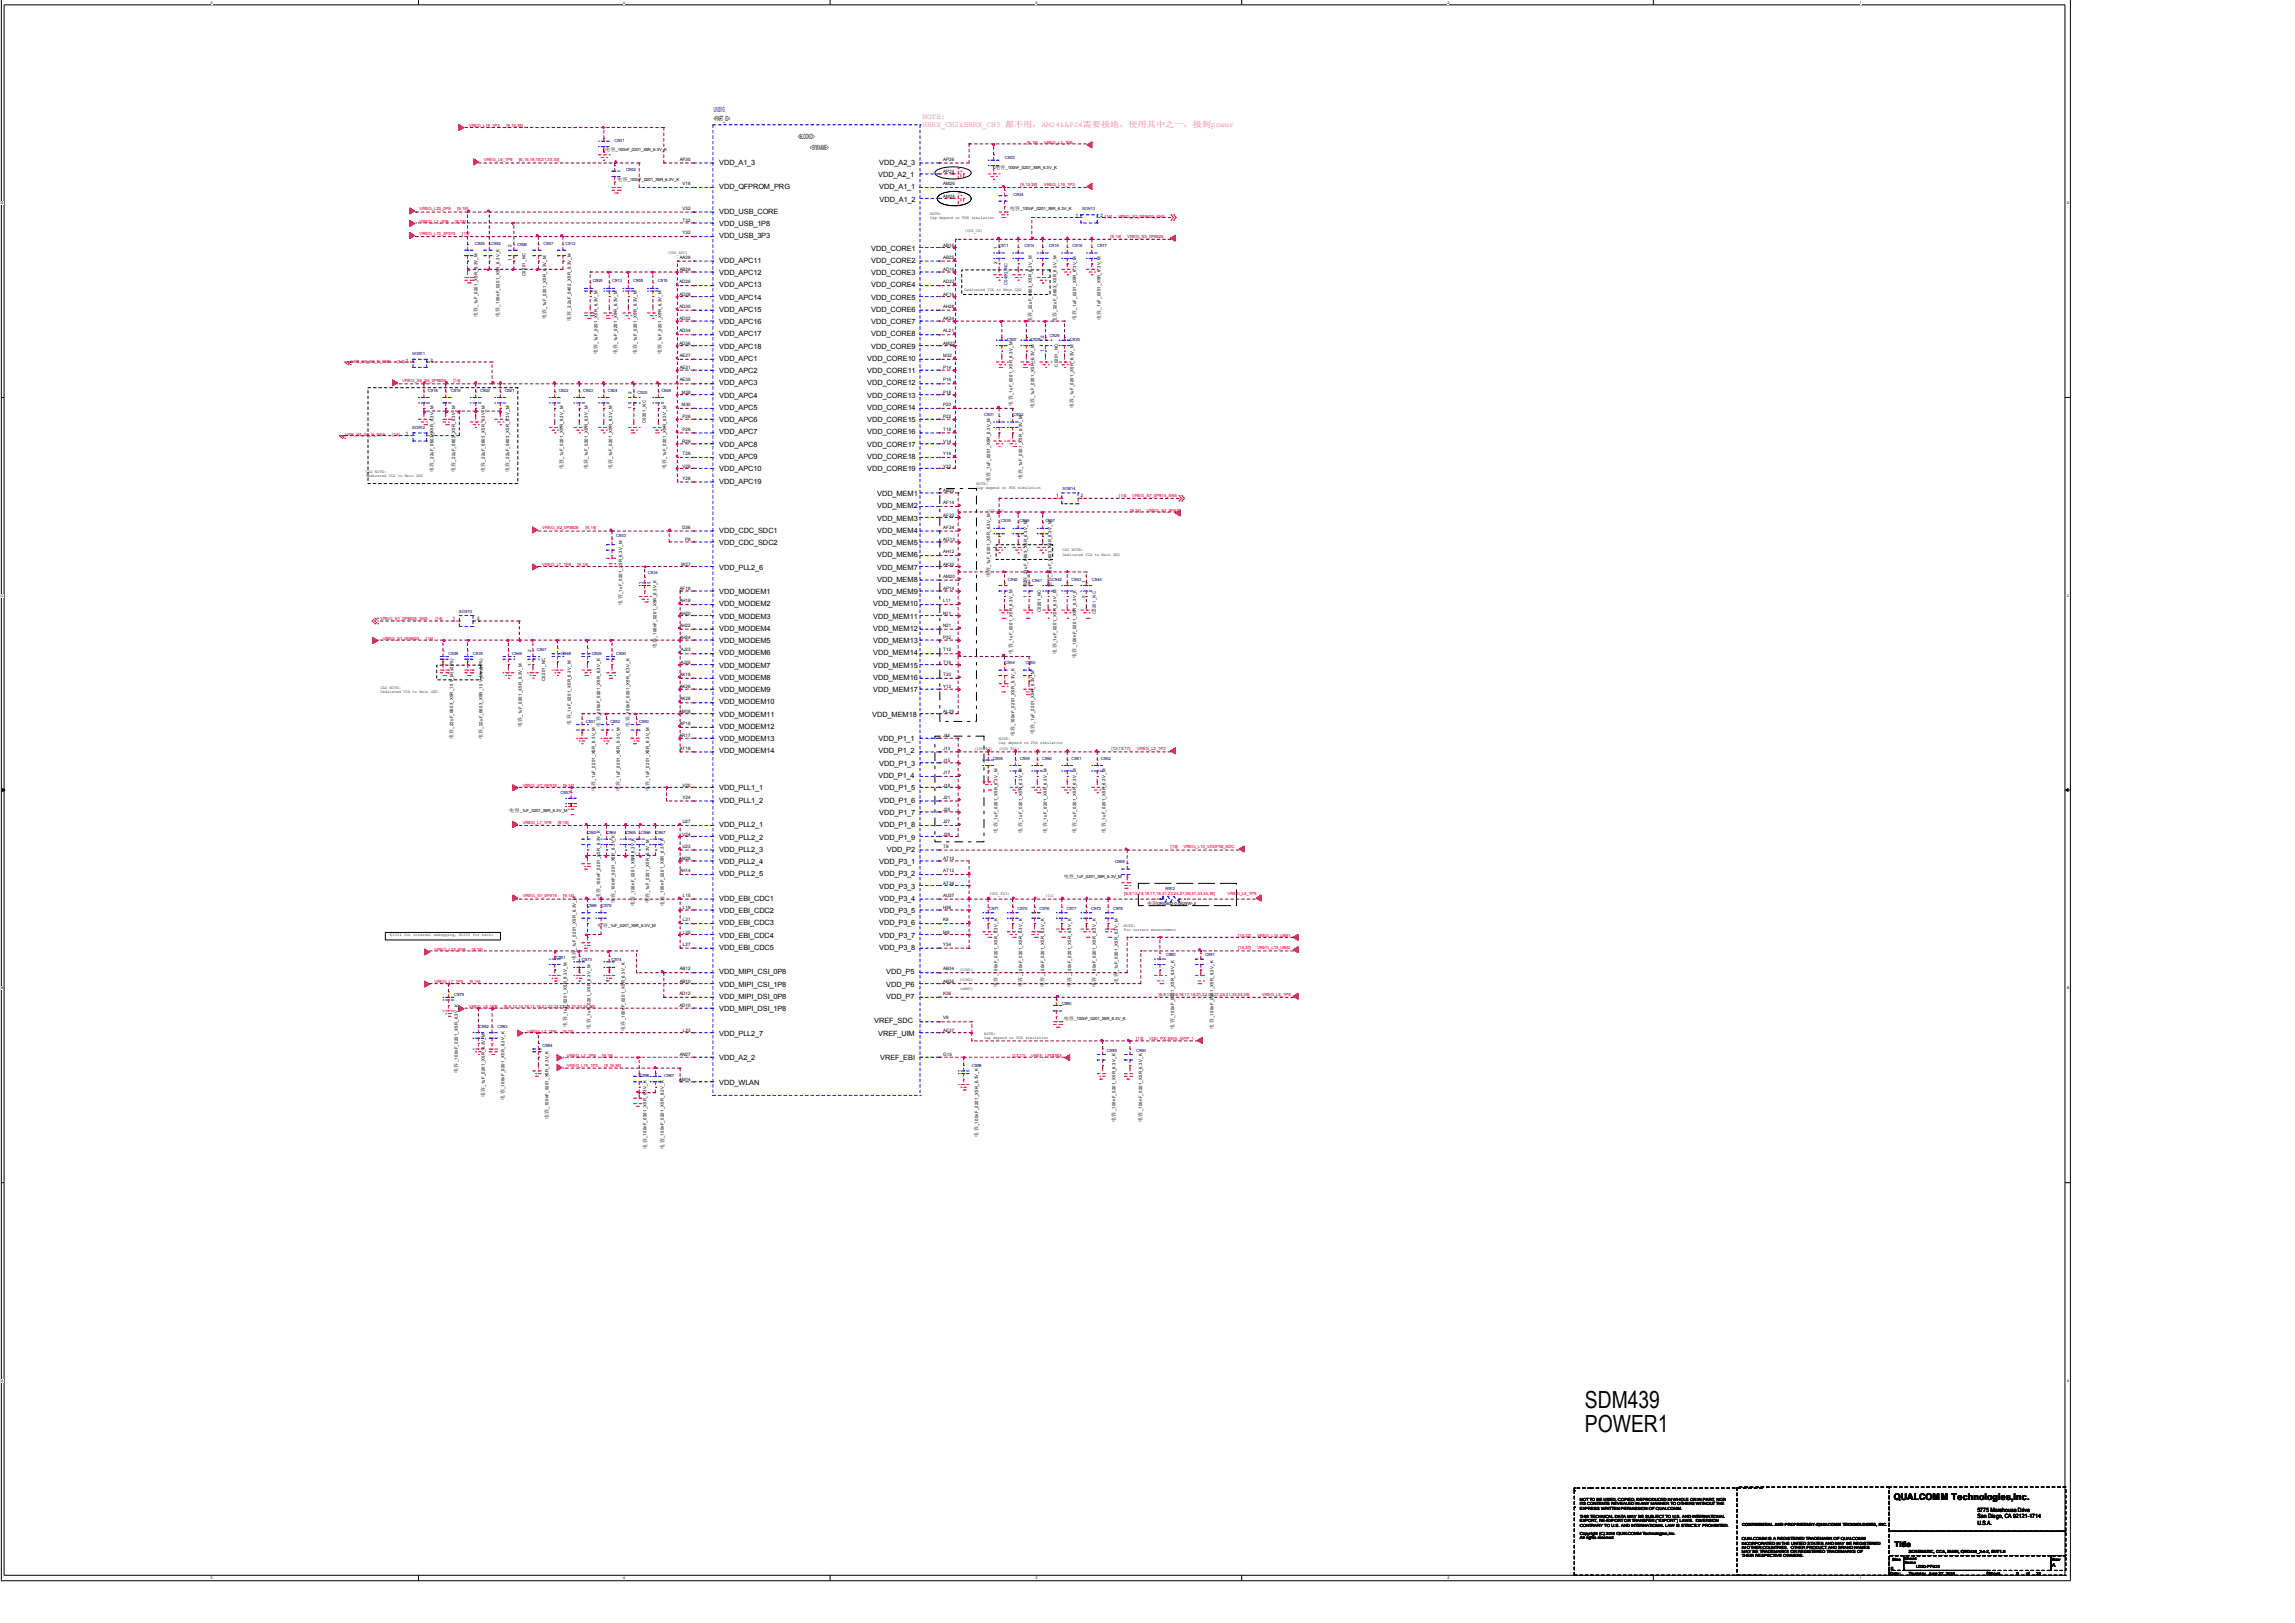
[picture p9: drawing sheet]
<svg xmlns="http://www.w3.org/2000/svg" width="297mm" height="210mm" viewBox="0 0 297 210" stroke-linecap="round" stroke-linejoin="round" font-family="sans-serif">
<defs><g id="words">
<g font-size="3">
<text x="205.1" y="182.2">SDM439</text>
<text x="205.1" y="185.3">POWER1</text>
</g>
<text font-size="1.2" x="245.1" y="194.1">QUALCOMM Technologies,Inc.</text>
<g font-size="1" fill="#f0f">
<text x="119.4" y="15.5">NOTE:</text>
<text x="119.4" y="16.5">BBRX_CH2&amp;BBRX_CH3 都不用，AM24&amp;AP24需要接地，使用其中之一，接到power</text>
</g>
<text font-size="1" x="245.2" y="200.1">Title</text>
<text font-size=".9" fill="#000080" x="92.4" y="14.5">U1001G</text>
<g font-size=".9">
<text x="92.4" y="15.7">&lt;PART_ID&gt;</text>
<text x="103.3" y="17.9">&lt;BLOCKID&gt;</text>
<text x="93.1" y="21.3">VDD_A1_3</text>
<text x="104.9" y="19.4">&lt;SYMNAME&gt;</text>
<text x="113.6" y="22.9">VDD_A2_1</text>
<text x="113.8" y="21.3">VDD_A2_3</text>
<text x="93.1" y="24.5">VDD_QFPROM_PRG</text>
<text x="93.1" y="27.6">VDD_USB_CORE</text>
<text x="93.1" y="29.3">VDD_USB_1P8</text>
<text x="113.8" y="24.5">VDD_A1_1</text>
<text x="113.8" y="26.1">VDD_A1_2</text>
<text x="93.1" y="30.8">VDD_USB_3P3</text>
<text x="93.1" y="34">VDD_APC11</text>
<text x="93.1" y="35.6">VDD_APC12</text>
<text x="112.8" y="32.4">VDD_CORE1</text>
<text x="112.8" y="34">VDD_CORE2</text>
<text x="112.8" y="35.6">VDD_CORE3</text>
<text x="93.1" y="37.2">VDD_APC13</text>
<text x="93.1" y="38.8">VDD_APC14</text>
<text x="93.1" y="40.3">VDD_APC15</text>
<text x="93.1" y="42">VDD_APC16</text>
<text x="112.8" y="37.2">VDD_CORE4</text>
<text x="112.8" y="38.8">VDD_CORE5</text>
<text x="112.8" y="40.3">VDD_CORE6</text>
<text x="112.8" y="42">VDD_CORE7</text>
<text x="93.1" y="43.5">VDD_APC17</text>
<text x="93.1" y="45.1">VDD_APC18</text>
<text x="93.1" y="46.7">VDD_APC1</text>
<text x="112.2" y="46.7">VDD_CORE10</text>
<text x="112.8" y="43.5">VDD_CORE8</text>
<text x="112.8" y="45.1">VDD_CORE9</text>
<text x="93.1" y="48.3">VDD_APC2</text>
<text x="93.1" y="49.9">VDD_APC3</text>
<text x="93.1" y="51.5">VDD_APC4</text>
<text x="93.1" y="53">VDD_APC5</text>
<text x="112.2" y="48.3">VDD_CORE11</text>
<text x="112.2" y="49.9">VDD_CORE12</text>
<text x="112.2" y="51.5">VDD_CORE13</text>
<text x="112.2" y="53">VDD_CORE14</text>
<text x="93.1" y="54.7">VDD_APC6</text>
<text x="93.1" y="56.2">VDD_APC7</text>
<text x="93.1" y="57.8">VDD_APC8</text>
<text x="93.1" y="59.4">VDD_APC9</text>
<text x="112.2" y="54.7">VDD_CORE15</text>
<text x="112.2" y="56.2">VDD_CORE16</text>
<text x="112.2" y="57.8">VDD_CORE17</text>
<text x="112.2" y="59.4">VDD_CORE18</text>
<text x="93.1" y="61">VDD_APC10</text>
<text x="93.1" y="62.6">VDD_APC19</text>
<text x="112.2" y="61">VDD_CORE19</text>
<text x="113.5" y="64.2">VDD_MEM1</text>
<text x="113.5" y="65.7">VDD_MEM2</text>
<text x="93.1" y="68.9">VDD_CDC_SDC1</text>
<text x="93.1" y="70.5">VDD_CDC_SDC2</text>
<text x="113.5" y="67.4">VDD_MEM3</text>
<text x="113.5" y="68.9">VDD_MEM4</text>
<text x="113.5" y="70.5">VDD_MEM5</text>
<text x="93.1" y="73.7">VDD_PLL2_6</text>
<text x="93.1" y="76.9">VDD_MODEM1</text>
<text x="113.5" y="72.1">VDD_MEM6</text>
<text x="113.5" y="73.7">VDD_MEM7</text>
<text x="113.5" y="75.3">VDD_MEM8</text>
<text x="113.5" y="76.9">VDD_MEM9</text>
<text x="93.1" y="78.4">VDD_MODEM2</text>
<text x="93.1" y="80.1">VDD_MODEM3</text>
<text x="93.1" y="81.6">VDD_MODEM4</text>
<text x="93.1" y="83.2">VDD_MODEM5</text>
<text x="113" y="78.4">VDD_MEM10</text>
<text x="113" y="80.1">VDD_MEM11</text>
<text x="113" y="81.6">VDD_MEM12</text>
<text x="113" y="83.2">VDD_MEM13</text>
<text x="93.1" y="84.8">VDD_MODEM6</text>
<text x="93.1" y="86.4">VDD_MODEM7</text>
<text x="93.1" y="88">VDD_MODEM8</text>
<text x="93.1" y="89.6">VDD_MODEM9</text>
<text x="113" y="84.8">VDD_MEM14</text>
<text x="113" y="86.4">VDD_MEM15</text>
<text x="113" y="88">VDD_MEM16</text>
<text x="113" y="89.6">VDD_MEM17</text>
<text x="93.1" y="91.1">VDD_MODEM10</text>
<text x="93.1" y="92.8">VDD_MODEM11</text>
<text x="93.1" y="94.3">VDD_MODEM12</text>
<text x="93.1" y="95.9">VDD_MODEM13</text>
<text x="112.9" y="92.8">VDD_MEM18</text>
<text x="113.7" y="95.9">VDD_P1_1</text>
<text x="93.1" y="97.5">VDD_MODEM14</text>
<text x="113.7" y="97.5">VDD_P1_2</text>
<text x="113.7" y="100.7">VDD_P1_4</text>
<text x="113.8" y="99.1">VDD_P1_3</text>
<text x="93.1" y="102.3">VDD_PLL1_1</text>
<text x="93.1" y="103.8">VDD_PLL1_2</text>
<text x="93.1" y="107">VDD_PLL2_1</text>
<text x="113.8" y="102.3">VDD_P1_5</text>
<text x="113.8" y="103.8">VDD_P1_6</text>
<text x="113.8" y="105.5">VDD_P1_7</text>
<text x="113.8" y="107">VDD_P1_8</text>
<text x="93.1" y="108.6">VDD_PLL2_2</text>
<text x="93.1" y="110.2">VDD_PLL2_3</text>
<text x="93.1" y="111.8">VDD_PLL2_4</text>
<text x="93.1" y="113.4">VDD_PLL2_5</text>
<text x="113.8" y="108.6">VDD_P1_9</text>
<text x="113.8" y="111.8">VDD_P3_1</text>
<text x="113.8" y="113.4">VDD_P3_2</text>
<text x="114.8" y="110.2">VDD_P2</text>
<text x="93.1" y="116.5">VDD_EBI_CDC1</text>
<text x="93.1" y="118.2">VDD_EBI_CDC2</text>
<text x="93.1" y="119.7">VDD_EBI_CDC3</text>
<text x="113.8" y="115">VDD_P3_3</text>
<text x="113.8" y="116.5">VDD_P3_4</text>
<text x="113.8" y="118.2">VDD_P3_5</text>
<text x="113.8" y="119.7">VDD_P3_6</text>
<text x="93.1" y="121.3">VDD_EBI_CDC4</text>
<text x="93.1" y="122.9">VDD_EBI_CDC5</text>
<text x="113.8" y="121.3">VDD_P3_7</text>
<text x="113.8" y="122.9">VDD_P3_8</text>
<text x="93.1" y="126.1">VDD_MIPI_CSI_0P8</text>
<text x="93.1" y="127.7">VDD_MIPI_CSI_1P8</text>
<text x="93.1" y="129.2">VDD_MIPI_DSI_0P8</text>
<text x="93.1" y="130.9">VDD_MIPI_DSI_1P8</text>
<text x="114.7" y="126.1">VDD_P5</text>
<text x="114.7" y="127.7">VDD_P6</text>
<text x="114.7" y="129.2">VDD_P7</text>
<text x="93.1" y="134">VDD_PLL2_7</text>
<text x="93.1" y="137.2">VDD_A2_2</text>
<text x="113.1" y="132.4">VREF_SDC</text>
<text x="113.6" y="134">VREF_UIM</text>
<text x="113.9" y="137.2">VREF_EBI</text>
<text x="93.1" y="140.4">VDD_WLAN</text>
</g>
<g font-size=".8">
<text x="255.9" y="195.7">5775 Morehouse Drive</text>
<text x="255.9" y="196.5">San Diego, CA 92121-1714</text>
<text x="255.9" y="197.3">U.S.A.</text>
</g>
<g font-size=".7">
<text x="61.8" y="41.1" transform="rotate(-90 61.8 41.1)">电容</text>
<text x="64.6" y="41" transform="rotate(-90 64.6 41)">电容</text>
<text x="70.7" y="41.3" transform="rotate(-90 70.7 41.3)">电容</text>
<text x="73.9" y="41.6" transform="rotate(-90 73.9 41.6)">电容</text>
<text x="133.6" y="41.7" transform="rotate(-90 133.6 41.7)">电容</text>
<text x="136.7" y="41.7" transform="rotate(-90 136.7 41.7)">电容</text>
<text x="139.3" y="41.4" transform="rotate(-90 139.3 41.4)">电容</text>
<text x="142.4" y="41.4" transform="rotate(-90 142.4 41.4)">电容</text>
<text x="77.3" y="45.8" transform="rotate(-90 77.3 45.8)">电容</text>
<text x="79.9" y="45.8" transform="rotate(-90 79.9 45.8)">电容</text>
<text x="82.4" y="45.8" transform="rotate(-90 82.4 45.8)">电容</text>
<text x="85.6" y="45.8" transform="rotate(-90 85.6 45.8)">电容</text>
<text x="131" y="52.5" transform="rotate(-90 131 52.5)">电容</text>
<text x="133.8" y="52.8" transform="rotate(-90 133.8 52.8)">电容</text>
<text x="138.9" y="52.8" transform="rotate(-90 138.9 52.8)">电容</text>
<text x="56.1" y="61.1" transform="rotate(-90 56.1 61.1)">电容</text>
<text x="58.9" y="61.1" transform="rotate(-90 58.9 61.1)">电容</text>
<text x="62.7" y="61.1" transform="rotate(-90 62.7 61.1)">电容</text>
<text x="65.9" y="61.1" transform="rotate(-90 65.9 61.1)">电容</text>
<text x="72.9" y="60.7" transform="rotate(-90 72.9 60.7)">电容</text>
<text x="76.1" y="60.7" transform="rotate(-90 76.1 60.7)">电容</text>
<text x="79.2" y="60.7" transform="rotate(-90 79.2 60.7)">电容</text>
<text x="86.2" y="60.7" transform="rotate(-90 86.2 60.7)">电容</text>
<text x="128.1" y="62.4" transform="rotate(-90 128.1 62.4)">电容</text>
<text x="132.3" y="62" transform="rotate(-90 132.3 62)">电容</text>
<text x="128.1" y="74.7" transform="rotate(-90 128.1 74.7)">电容</text>
<text x="132.9" y="76" transform="rotate(-90 132.9 76)">电容</text>
<text x="136.1" y="76" transform="rotate(-90 136.1 76)">电容</text>
<text x="80.5" y="78.2" transform="rotate(-90 80.5 78.2)">电容</text>
<text x="85" y="83.9" transform="rotate(-90 85 83.9)">电容</text>
<text x="131" y="84.6" transform="rotate(-90 131 84.6)">电容</text>
<text x="136.7" y="84.6" transform="rotate(-90 136.7 84.6)">电容</text>
<text x="139.3" y="85.1" transform="rotate(-90 139.3 85.1)">电容</text>
<text x="58.6" y="95.7" transform="rotate(-90 58.6 95.7)">电容</text>
<text x="62.4" y="95.7" transform="rotate(-90 62.4 95.7)">电容</text>
<text x="67.5" y="94.1" transform="rotate(-90 67.5 94.1)">电容</text>
<text x="73.9" y="93.8" transform="rotate(-90 73.9 93.8)">电容</text>
<text x="77.7" y="94" transform="rotate(-90 77.7 94)">电容</text>
<text x="81.5" y="94" transform="rotate(-90 81.5 94)">电容</text>
<text x="131.3" y="95.3" transform="rotate(-90 131.3 95.3)">电容</text>
<text x="133.8" y="95" transform="rotate(-90 133.8 95)">电容</text>
<text x="77" y="101.7" transform="rotate(-90 77 101.7)">容</text>
<text x="80.2" y="101.7" transform="rotate(-90 80.2 101.7)">容</text>
<text x="84" y="101.7" transform="rotate(-90 84 101.7)">容</text>
<text x="77" y="102.4" transform="rotate(-90 77 102.4)">电</text>
<text x="80.2" y="102.4" transform="rotate(-90 80.2 102.4)">电</text>
<text x="84" y="102.4" transform="rotate(-90 84 102.4)">电</text>
<text x="129.1" y="107.7" transform="rotate(-90 129.1 107.7)">电容</text>
<text x="132.3" y="107.7" transform="rotate(-90 132.3 107.7)">电容</text>
<text x="135.5" y="107.7" transform="rotate(-90 135.5 107.7)">电容</text>
<text x="139.3" y="107.7" transform="rotate(-90 139.3 107.7)">电容</text>
<text x="143.1" y="107.7" transform="rotate(-90 143.1 107.7)">电容</text>
<text x="77.7" y="116.2" transform="rotate(-90 77.7 116.2)">电容</text>
<text x="79.6" y="116.9" transform="rotate(-90 79.6 116.9)">电</text>
<text x="79.6" y="116.2" transform="rotate(-90 79.6 116.2)">容</text>
<text x="82.1" y="117.2" transform="rotate(-90 82.1 117.2)">电容</text>
<text x="84" y="116.9" transform="rotate(-90 84 116.9)">电</text>
<text x="84" y="116.2" transform="rotate(-90 84 116.2)">容</text>
<text x="85.9" y="117.2" transform="rotate(-90 85.9 117.2)">电容</text>
<text x="74.5" y="124.2" transform="rotate(-90 74.5 124.2)">电容</text>
<text x="129.1" y="127.7" transform="rotate(-90 129.1 127.7)">电容</text>
<text x="132.3" y="127.7" transform="rotate(-90 132.3 127.7)">电容</text>
<text x="135.1" y="127.7" transform="rotate(-90 135.1 127.7)">电容</text>
<text x="138.6" y="127.7" transform="rotate(-90 138.6 127.7)">电容</text>
<text x="141.8" y="127.7" transform="rotate(-90 141.8 127.7)">电容</text>
<text x="144.6" y="127.1" transform="rotate(-90 144.6 127.1)">电容</text>
<text x="73.4" y="132.8" transform="rotate(-90 73.4 132.8)">电容</text>
<text x="76.4" y="133.1" transform="rotate(-90 76.4 133.1)">电容</text>
<text x="80.9" y="133.4" transform="rotate(-90 80.9 133.4)">电容</text>
<text x="152" y="133.1" transform="rotate(-90 152 133.1)">电容</text>
<text x="157" y="133.1" transform="rotate(-90 157 133.1)">电容</text>
<text x="59.3" y="138.8" transform="rotate(-90 59.3 138.8)">电容</text>
<text x="62.7" y="142" transform="rotate(-90 62.7 142)">电容</text>
<text x="65.3" y="142.3" transform="rotate(-90 65.3 142.3)">电容</text>
<text x="71" y="144.8" transform="rotate(-90 71 144.8)">电容</text>
<text x="83.7" y="148.6" transform="rotate(-90 83.7 148.6)">电容</text>
<text x="85.9" y="148.6" transform="rotate(-90 85.9 148.6)">电容</text>
<text x="126.6" y="147.1" transform="rotate(-90 126.6 147.1)">电容</text>
<text x="144.3" y="145.2" transform="rotate(-90 144.3 145.2)">电容</text>
<text x="147.8" y="145.2" transform="rotate(-90 147.8 145.2)">电容</text>
<text x="265.6" y="202.8">A</text>
</g>
<g font-size=".6" fill="#f00">
<text x="60.7" y="16.4">VREG_L19_1P3</text>
<text x="65.5" y="16.4">[9,15,36]</text>
<text x="62.6" y="20.9">VREG_L6_1P8</text>
<text x="67.2" y="20.9">[6,15,18,19,21,23,33]</text>
<text x="132.9" y="18.7">[9,15]</text>
<text x="135.1" y="18.7">VREG_L7_1P8</text>
<text x="54.3" y="27.2">VREG_L23_0P8</text>
<text x="54.3" y="28.8">VREG_L7_1P8</text>
<text x="58.9" y="28.8">[9,15]</text>
<text x="59.2" y="27.2">[9,15]</text>
<text x="132.1" y="24">[9,15,36]</text>
<text x="135.1" y="24">VREG_L19_1P3</text>
<text x="144.6" y="28.2">VREG_S2_0P8625_SNS</text>
<text x="54.3" y="30.4">VREG_L13_3P075</text>
<text x="59.8" y="30.4">[15]</text>
<text x="143.7" y="30.7">[9,14]</text>
<text x="145.9" y="30.7">VREG_S2_0P8625</text>
<text x="45.4" y="46.9">VFB_S5_S6_P_SNS</text>
<text x="51.4" y="46.9">[14] 1</text>
<text x="52.1" y="49.4">VREG_S5_S6_0P8625</text>
<text x="58.7" y="49.4">[14]</text>
<text x="44.7" y="56.4">VFB_S5_S6_N_SNS</text>
<text x="50.8" y="56.4">[14]</text>
<text x="144.9" y="64.3">[14]</text>
<text x="146.5" y="64.3">VREG_S7_0P915_SNS</text>
<text x="70.2" y="68.5">VREG_S2_0P8625</text>
<text x="75.8" y="68.5">[9,14]</text>
<text x="146.2" y="66.3">[9,14]</text>
<text x="148.4" y="66.3">VREG_S7_0P915</text>
<text x="70.2" y="73.3">VREG_L7_1P8</text>
<text x="74.8" y="73.3">[9,15]</text>
<text x="49.2" y="80.3">VREG_S1_0P8625_SNS</text>
<text x="49.5" y="82.8">VREG_S1_0P8625</text>
<text x="55.1" y="82.8">[14]</text>
<text x="56.3" y="80.3">[14]</text>
<text x="67.6" y="101.9">VREG_S7_0P915</text>
<text x="72.9" y="101.9">[9,14]</text>
<text x="143.8" y="97.1">[13,15,17]</text>
<text x="147.1" y="97.1">VREG_L2_1P2</text>
<text x="67.6" y="106.6">VREG_L7_1P8</text>
<text x="72.2" y="106.6">[9,15]</text>
<text x="151.5" y="109.8">[15]</text>
<text x="153.1" y="109.8">VREG_L12_VDDPX2_SDC</text>
<text x="67.6" y="116.1">VREG_S7_0P915</text>
<text x="72.9" y="116.1">[9,14]</text>
<text x="145.5" y="115.8">[6,9,12,15,16,17,18,21,22,24,27,28,31,33,34,36]</text>
<text x="158.9" y="115.8">VREG_L5_1P8</text>
<text x="56.2" y="123.1">VREG_L23_0P8</text>
<text x="61.1" y="123.1">[9,15]</text>
<text x="160.2" y="122.8">[15,22]</text>
<text x="160.2" y="121.2">[15,22]</text>
<text x="162.7" y="122.8">VREG_L15_UIM2</text>
<text x="162.7" y="121.2">VREG_L14_UIM1</text>
<text x="56.2" y="127.3">VREG_L7_1P8</text>
<text x="60.7" y="130.4">VREG_L5_1P8</text>
<text x="60.8" y="127.3">[9,15]</text>
<text x="65.2" y="130.4">[6,9,12,15,16,17,18,21,22,24,27,28,31,33,34,36]</text>
<text x="149.9" y="128.8">[6,9,12,15,16,17,18,21,22,24,27,28,31,33,34,36]</text>
<text x="163.3" y="128.8">VREG_L5_1P8</text>
<text x="68.3" y="133.6">VREG_L7_1P8</text>
<text x="72.8" y="133.6">[9,15]</text>
<text x="73.4" y="136.8">VREG_L7_1P8</text>
<text x="77.9" y="136.8">[9,15]</text>
<text x="131" y="136.8">[13,17]</text>
<text x="133.5" y="136.8">VREF_LPDDR3</text>
<text x="147.1" y="134.5">[13]</text>
<text x="148.7" y="134.5">VDD_PX_BIAS_MPP_1</text>
<text x="73.4" y="138">VREG_L19_1P3</text>
<text x="78.2" y="138">[9,15,36]</text>
</g>
<g font-size=".6">
<text x="78.3" y="19.6">电容</text>
<text x="79.7" y="19.6">_100nF_0201_X5R_6.3V_K</text>
<text x="79.9" y="23.4">电容</text>
<text x="81.2" y="23.4">_100nF_0201_X5R_6.3V_K</text>
<text x="88" y="20.8">AP30</text>
<text x="88.3" y="24">V18</text>
<text x="122.1" y="20.8">AP26</text>
<text x="122.1" y="22.4">AP24</text>
<text x="122.1" y="24">AM26</text>
<text x="128.8" y="21.8">电容</text>
<text x="130.1" y="21.8">_100nF_0201_X5R_6.3V_K</text>
<text x="88.3" y="27.1">V32</text>
<text x="88.3" y="28.7">T32</text>
<text x="120.4" y="27.8">NOTE:</text>
<text x="120.4" y="28.4">Cap depend on PDN simulation</text>
<text x="122.1" y="25.6">AM24</text>
<text x="130.7" y="27.2">电容</text>
<text x="132" y="27.2">_100nF_0201_X5R_6.3V_K</text>
<text x="139.2" y="28.1">1</text>
<text x="142.4" y="28.1">2 [14]</text>
<text x="66.2" y="33.8" transform="rotate(-90 66.2 33.8)">1</text>
<text x="66.2" y="31.9" transform="rotate(-90 66.2 31.9)">2</text>
<text x="68" y="35.7" transform="rotate(-90 68 35.7)">C0201_NC</text>
<text x="86.4" y="32.9">(VDD_APC)</text>
<text x="88" y="33.5">AA29</text>
<text x="88" y="35.1">AB28</text>
<text x="88.3" y="30.3">Y32</text>
<text x="122.1" y="31.9">AB16</text>
<text x="122.1" y="33.5">AB22</text>
<text x="122.1" y="35.1">AD16</text>
<text x="124.8" y="30.1">(VDD_CX)</text>
<text x="129.1" y="34.2" transform="rotate(-90 129.1 34.2)">2</text>
<text x="129.1" y="32.3" transform="rotate(-90 129.1 32.3)">1</text>
<text x="61.8" y="39.7" transform="rotate(-90 61.8 39.7)">_1uF_0201_X5R_6.3V_M</text>
<text x="64.6" y="39.7" transform="rotate(-90 64.6 39.7)">_100nF_0201_X5R_6.3V_K</text>
<text x="70.7" y="40" transform="rotate(-90 70.7 40)">_1uF_0201_X5R_6.3V_M</text>
<text x="73.9" y="40.2" transform="rotate(-90 73.9 40.2)">_2.2uF_0402_X5R_6.3V_M</text>
<text x="87.9" y="36.7">AD26</text>
<text x="87.9" y="38.3">AD28</text>
<text x="87.9" y="39.8">AD30</text>
<text x="87.9" y="41.4">AD32</text>
<text x="122.1" y="36.7">AD22</text>
<text x="122.1" y="38.3">AF16</text>
<text x="122.1" y="39.8">AH28</text>
<text x="122.1" y="41.4">AK24</text>
<text x="124.8" y="37.7">Dedicated VIA to Main GND</text>
<text x="133.5" y="40.3" transform="rotate(-90 133.5 40.3)">_22uF_0603_X5R_6.3V_M</text>
<text x="136.7" y="40.3" transform="rotate(-90 136.7 40.3)">_22uF_0603_X5R_6.3V_M</text>
<text x="139.3" y="40" transform="rotate(-90 139.3 40)">_1uF_0201_X5R_6.3V_M</text>
<text x="142.4" y="40" transform="rotate(-90 142.4 40)">_1uF_0201_X5R_6.3V_M</text>
<text x="55.7" y="46.8">2</text>
<text x="77.3" y="44.5" transform="rotate(-90 77.3 44.5)">_1uF_0201_X5R_6.3V_M</text>
<text x="79.9" y="44.5" transform="rotate(-90 79.9 44.5)">_1uF_0201_X5R_6.3V_M</text>
<text x="82.4" y="44.5" transform="rotate(-90 82.4 44.5)">_1uF_0201_X5R_6.3V_M</text>
<text x="85.6" y="44.5" transform="rotate(-90 85.6 44.5)">_1uF_0201_X5R_6.3V_M</text>
<text x="87.9" y="43">AD34</text>
<text x="87.9" y="44.6">AD36</text>
<text x="88" y="46.2">AE27</text>
<text x="88" y="47.8">AE31</text>
<text x="122.1" y="43">AL21</text>
<text x="122.1" y="44.6">AM22</text>
<text x="122.1" y="46.2">M32</text>
<text x="122.1" y="47.8">P14</text>
<text x="135.1" y="45.6" transform="rotate(-90 135.1 45.6)">1</text>
<text x="135.1" y="43.7" transform="rotate(-90 135.1 43.7)">2</text>
<text x="136.9" y="47.5" transform="rotate(-90 136.9 47.5)">C0201_NC</text>
<text x="81.7" y="52.9" transform="rotate(-90 81.7 52.9)">1</text>
<text x="81.7" y="51" transform="rotate(-90 81.7 51)">2</text>
<text x="88" y="49.4">AE35</text>
<text x="88.3" y="51">M28</text>
<text x="88.3" y="52.5">M30</text>
<text x="122.1" y="49.4">P16</text>
<text x="122.1" y="51">P18</text>
<text x="122.1" y="52.5">P20</text>
<text x="131" y="51.1" transform="rotate(-90 131 51.1)">_1uF_0201_X5R_6.3V_M</text>
<text x="133.8" y="51.5" transform="rotate(-90 133.8 51.5)">_1uF_0201_X5R_6.3V_M</text>
<text x="138.9" y="51.5" transform="rotate(-90 138.9 51.5)">_1uF_0201_X5R_6.3V_M</text>
<text x="52.5" y="56.3">1</text>
<text x="55.7" y="56.3">2</text>
<text x="56.1" y="59.7" transform="rotate(-90 56.1 59.7)">_22uF_0603_X5R_6.3V_M</text>
<text x="58.9" y="59.7" transform="rotate(-90 58.9 59.7)">_22uF_0603_X5R_6.3V_M</text>
<text x="62.7" y="59.7" transform="rotate(-90 62.7 59.7)">_22uF_0603_X5R_6.3V_M</text>
<text x="65.9" y="59.7" transform="rotate(-90 65.9 59.7)">_22uF_0603_X5R_6.3V_M</text>
<text x="72.9" y="59.4" transform="rotate(-90 72.9 59.4)">_1uF_0201_X5R_6.3V_M</text>
<text x="76.1" y="59.4" transform="rotate(-90 76.1 59.4)">_1uF_0201_X5R_6.3V_M</text>
<text x="79.2" y="59.4" transform="rotate(-90 79.2 59.4)">_1uF_0201_X5R_6.3V_M</text>
<text x="83.6" y="54.7" transform="rotate(-90 83.6 54.7)">C0201_NC</text>
<text x="86.2" y="59.4" transform="rotate(-90 86.2 59.4)">_1uF_0201_X5R_6.3V_M</text>
<text x="88.3" y="57.3">R29</text>
<text x="88.3" y="54.1">P26</text>
<text x="88.3" y="55.7">P28</text>
<text x="88.3" y="58.9">T28</text>
<text x="122.1" y="54.1">P22</text>
<text x="122.1" y="55.7">T18</text>
<text x="122.1" y="57.3">V14</text>
<text x="122.1" y="58.9">Y16</text>
<text x="47.3" y="61.2">CAD NOTE:</text>
<text x="47.3" y="61.7">Dedicated VIA to Main GND</text>
<text x="88.3" y="60.5">V28</text>
<text x="88.3" y="62.1">Y28</text>
<text x="122.1" y="60.5">Y22</text>
<text x="122.1" y="63.7">AB20</text>
<text x="122.1" y="65.2">AF14</text>
<text x="126.4" y="62.7">NOTE:</text>
<text x="126.4" y="63.3">Cap depend on PDN simulation</text>
<text x="128.1" y="61" transform="rotate(-90 128.1 61)">_1uF_0201_X5R_6.3V_M</text>
<text x="132.3" y="60.7" transform="rotate(-90 132.3 60.7)">_1uF_0201_X5R_6.3V_M</text>
<text x="136.7" y="64.3">1</text>
<text x="139.9" y="64.3">2</text>
<text x="88.3" y="68.4">D36</text>
<text x="88.7" y="70">P8</text>
<text x="122.1" y="66.8">AF20</text>
<text x="122.1" y="68.4">AF24</text>
<text x="122.1" y="70">AG13</text>
<text x="122.1" y="71.6">AH12</text>
<text x="127.7" y="66.3">(VDD_MX)</text>
<text x="137.5" y="71.3">CAD NOTE:</text>
<text x="137.5" y="71.9">Dedicated VIA to Main GND</text>
<text x="80.5" y="76.9" transform="rotate(-90 80.5 76.9)">_1uF_0201_X5R_6.3V_M</text>
<text x="88" y="76.4">AF18</text>
<text x="88" y="77.9">AH18</text>
<text x="88.2" y="73.2">W27</text>
<text x="122.1" y="73.2">AK30</text>
<text x="122.1" y="74.8">AM20</text>
<text x="122.1" y="76.4">AP14</text>
<text x="122.1" y="77.9">L11</text>
<text x="128.1" y="73.4" transform="rotate(-90 128.1 73.4)">_1uF_0201_X5R_6.3V_M</text>
<text x="132.9" y="77.3" transform="rotate(-90 132.9 77.3)">1</text>
<text x="132.9" y="75.4" transform="rotate(-90 132.9 75.4)">2</text>
<text x="132.9" y="74.6" transform="rotate(-90 132.9 74.6)">_22uF_0603_X5R_6.3V_M</text>
<text x="136.1" y="74.6" transform="rotate(-90 136.1 74.6)">_22uF_0603_X5R_6.3V_M</text>
<text x="140.5" y="77.3" transform="rotate(-90 140.5 77.3)">2</text>
<text x="140.5" y="75.4" transform="rotate(-90 140.5 75.4)">1</text>
<text x="58.6" y="80.2">1</text>
<text x="61.8" y="80.2">2</text>
<text x="85" y="82.5" transform="rotate(-90 85 82.5)">_100nF_0201_X5R_6.3V_K</text>
<text x="88" y="79.5">AH20</text>
<text x="88" y="81.1">AH22</text>
<text x="88" y="82.7">AH24</text>
<text x="122.1" y="79.5">N11</text>
<text x="122.1" y="81.1">N21</text>
<text x="122.1" y="82.7">P32</text>
<text x="131" y="83.2" transform="rotate(-90 131 83.2)">_1uF_0201_X5R_6.3V_M</text>
<text x="134.7" y="79.2" transform="rotate(-90 134.7 79.2)">C0201_NC</text>
<text x="136.7" y="83.2" transform="rotate(-90 136.7 83.2)">_1uF_0201_X5R_6.3V_M</text>
<text x="139.3" y="83.8" transform="rotate(-90 139.3 83.8)">_100nF_0201_X5R_6.3V_K</text>
<text x="49.2" y="89.1">CAD NOTE:</text>
<text x="49.2" y="89.7">Dedicated VIA to Main GND</text>
<text x="68.7" y="86.2" transform="rotate(-90 68.7 86.2)">1</text>
<text x="68.7" y="84.3" transform="rotate(-90 68.7 84.3)">2</text>
<text x="70.6" y="88.1" transform="rotate(-90 70.6 88.1)">C0201_NC</text>
<text x="88" y="87.5">AK18</text>
<text x="88" y="89.1">AK26</text>
<text x="88.1" y="84.3">AJ23</text>
<text x="88.1" y="85.9">AJ25</text>
<text x="122.1" y="84.3">T12</text>
<text x="122.1" y="85.9">T16</text>
<text x="122.1" y="87.5">T20</text>
<text x="122.1" y="89.1">Y12</text>
<text x="58.6" y="94.3" transform="rotate(-90 58.6 94.3)">_22uF_0603_X5R_10 V_M(±20%)</text>
<text x="62.4" y="94.3" transform="rotate(-90 62.4 94.3)">_22uF_0603_X5R_10 V_M(±20%)</text>
<text x="67.5" y="92.8" transform="rotate(-90 67.5 92.8)">_1uF_0201_X5R_6.3V_M</text>
<text x="73.9" y="92.4" transform="rotate(-90 73.9 92.4)">_1uF_0201_X5R_6.3V_M</text>
<text x="77.7" y="92.7" transform="rotate(-90 77.7 92.7)">_100nF_0201_X5R_6.3V_K</text>
<text x="81.5" y="92.7" transform="rotate(-90 81.5 92.7)">_100nF_0201_X5R_6.3V_K</text>
<text x="87.9" y="92.2">AM18</text>
<text x="87.9" y="95.4">AR17</text>
<text x="88" y="90.6">AK28</text>
<text x="88" y="93.8">AP18</text>
<text x="122.1" y="92.2">AL29</text>
<text x="122.1" y="95.4">J11</text>
<text x="129.3" y="95.8">NOTE:</text>
<text x="131.3" y="93.9" transform="rotate(-90 131.3 93.9)">_100nF_0201_X5R_6.3V_K</text>
<text x="133.8" y="93.6" transform="rotate(-90 133.8 93.6)">_1uF_0201_X5R_6.3V_M</text>
<text x="77" y="101" transform="rotate(-90 77 101)">_1uF_0201_X5R_6.3V_M</text>
<text x="80.2" y="101" transform="rotate(-90 80.2 101)">_1uF_0201_X5R_6.3V_M</text>
<text x="84" y="101" transform="rotate(-90 84 101)">_1uF_0201_X5R_6.3V_M</text>
<text x="88" y="97">AT18</text>
<text x="88.3" y="101.8">V20</text>
<text x="122.1" y="97">J13</text>
<text x="122.1" y="98.6">J15</text>
<text x="122.1" y="100.2">J17</text>
<text x="122.1" y="101.8">J19</text>
<text x="126.1" y="97">(LPDDR3)</text>
<text x="129.3" y="97">(VDD_PX1)</text>
<text x="129.3" y="96.3">Cap depend on PDN simulation</text>
<text x="65.9" y="105">电容</text>
<text x="67.3" y="105">_1uF_0201_X5R_6.3V_M</text>
<text x="88.3" y="103.3">Y24</text>
<text x="88.3" y="106.5">U27</text>
<text x="122.1" y="103.3">J21</text>
<text x="122.1" y="104.9">J25</text>
<text x="122.1" y="106.5">J27</text>
<text x="129.1" y="106.4" transform="rotate(-90 129.1 106.4)">_1uF_0201_X5R_6.3V_M</text>
<text x="132.3" y="106.4" transform="rotate(-90 132.3 106.4)">_1uF_0201_X5R_6.3V_M</text>
<text x="135.5" y="106.4" transform="rotate(-90 135.5 106.4)">_1uF_0201_X5R_6.3V_M</text>
<text x="139.3" y="106.4" transform="rotate(-90 139.3 106.4)">_1uF_0201_X5R_6.3V_M</text>
<text x="143.1" y="106.4" transform="rotate(-90 143.1 106.4)">_1uF_0201_X5R_6.3V_M</text>
<text x="87.9" y="111.3">AM28</text>
<text x="88" y="112.9">AH14</text>
<text x="88.3" y="108.1">V24</text>
<text x="88.3" y="109.7">U23</text>
<text x="122.1" y="108.1">J29</text>
<text x="122.1" y="109.7">T8</text>
<text x="122.1" y="111.3">AT10</text>
<text x="122.1" y="112.9">AT12</text>
<text x="137.7" y="113.6">电容</text>
<text x="139" y="113.6">_1uF_0201_X5R_6.3V_M</text>
<text x="77.3" y="119.9">电容</text>
<text x="77.7" y="114.9" transform="rotate(-90 77.7 114.9)">_100nF_0201_X5R_6.3V_K</text>
<text x="78.7" y="119.9">_1uF_0201_X5R_6.3V_M</text>
<text x="79.6" y="115.5" transform="rotate(-90 79.6 115.5)">_100nF_0201_X5R_6.3V_K</text>
<text x="82.1" y="115.9" transform="rotate(-90 82.1 115.9)">_100nF_0201_X5R_6.3V_K</text>
<text x="84" y="115.5" transform="rotate(-90 84 115.5)">_1uF_0201_X5R_6.3V_M</text>
<text x="85.9" y="115.9" transform="rotate(-90 85.9 115.9)">_100nF_0201_X5R_6.3V_K</text>
<text x="88.4" y="116">L15</text>
<text x="88.4" y="117.6">L19</text>
<text x="88.4" y="119.2">L21</text>
<text x="122.1" y="114.5">AT36</text>
<text x="122.1" y="116">AU37</text>
<text x="122.1" y="117.6">H36</text>
<text x="122.1" y="119.2">K8</text>
<text x="128" y="115.8">(VDD_PX3)</text>
<text x="135.3" y="116.1">(IO)</text>
<text x="145.4" y="119.9">NOTE:</text>
<text x="148.5" y="117.1">电阻</text>
<text x="149.8" y="117.1">0R(0402-0.0625W-J)</text>
<text x="50.5" y="121.2">R1004 for internal debugging, R1005 for hathi</text>
<text x="74.5" y="122.9" transform="rotate(-90 74.5 122.9)">_1uF_0201_X5R_6.3V_M</text>
<text x="88" y="125.6">AB12</text>
<text x="88.4" y="120.8">L25</text>
<text x="88.4" y="122.4">L27</text>
<text x="122.1" y="120.8">M8</text>
<text x="122.1" y="122.4">Y34</text>
<text x="122.1" y="125.6">AB34</text>
<text x="124.2" y="125.6">(UIM1)</text>
<text x="144.6" y="125.8" transform="rotate(-90 144.6 125.8)">_1uF_0201_X5R_6.3V_M</text>
<text x="145.4" y="120.4">For current measurement</text>
<text x="73.4" y="131.5" transform="rotate(-90 73.4 131.5)">_1uF_0201_X5R_6.3V_M</text>
<text x="76.4" y="131.7" transform="rotate(-90 76.4 131.7)">_1uF_0201_X5R_6.3V_M</text>
<text x="87.9" y="128.7">AD12</text>
<text x="87.9" y="130.3">AD10</text>
<text x="88" y="127.2">AB10</text>
<text x="122.1" y="127.2">AB36</text>
<text x="122.1" y="128.7">K36</text>
<text x="122.1" y="131.9">V8</text>
<text x="124.2" y="128.1">(eMMC)</text>
<text x="124.2" y="126.9">(UIM2)</text>
<text x="129.1" y="126.3" transform="rotate(-90 129.1 126.3)">_100nF_0201_X5R_6.3V_K</text>
<text x="132.3" y="126.3" transform="rotate(-90 132.3 126.3)">_100nF_0201_X5R_6.3V_K</text>
<text x="135.1" y="126.3" transform="rotate(-90 135.1 126.3)">_100nF_0201_X5R_6.3V_K</text>
<text x="137.7" y="132">电容</text>
<text x="138.6" y="126.3" transform="rotate(-90 138.6 126.3)">_100nF_0201_X5R_6.3V_K</text>
<text x="139" y="132">_100nF_0201_X5R_6.3V_K</text>
<text x="141.8" y="126.3" transform="rotate(-90 141.8 126.3)">_100nF_0201_X5R_6.3V_K</text>
<text x="152" y="131.7" transform="rotate(-90 152 131.7)">_100nF_0201_X5R_6.3V_K</text>
<text x="157" y="131.7" transform="rotate(-90 157 131.7)">_100nF_0201_X5R_6.3V_K</text>
<text x="59.3" y="137.5" transform="rotate(-90 59.3 137.5)">_100nF_0201_X5R_6.3V_K</text>
<text x="80.8" y="132" transform="rotate(-90 80.8 132)">_100nF_0201_X5R_6.3V_K</text>
<text x="88" y="136.7">AN27</text>
<text x="88.4" y="133.5">L23</text>
<text x="122.1" y="133.5">AE37</text>
<text x="122.1" y="136.7">G15</text>
<text x="127.4" y="133.9">NOTE:</text>
<text x="127.4" y="134.4">Cap depend on PDN simulation</text>
<text x="62.7" y="140.6" transform="rotate(-90 62.7 140.6)">_1uF_0201_X5R_6.3V_M</text>
<text x="65.3" y="140.9" transform="rotate(-90 65.3 140.9)">_100nF_0201_X5R_6.3V_K</text>
<text x="71" y="143.5" transform="rotate(-90 71 143.5)">_100nF_0201_X5R_6.3V_K</text>
<text x="87.9" y="139.9">AM14</text>
<text x="144.3" y="143.8" transform="rotate(-90 144.3 143.8)">_100nF_0201_X5R_6.3V_K</text>
<text x="147.8" y="143.8" transform="rotate(-90 147.8 143.8)">_100nF_0201_X5R_6.3V_K</text>
<text x="83.7" y="147.3" transform="rotate(-90 83.7 147.3)">_100nF_0201_X5R_6.3V_K</text>
<text x="85.9" y="147.3" transform="rotate(-90 85.9 147.3)">_100nF_0201_X5R_6.3V_K</text>
<text x="126.6" y="145.7" transform="rotate(-90 126.6 145.7)">_100nF_0201_X5R_6.3V_K</text>
<text x="204.5" y="194.2">NOT TO BE USED, COPIED, REPRODUCED IN WHOLE OR IN PART, NOR</text>
<text x="204.5" y="194.8">ITS CONTENTS REVEALED IN ANY MANNER TO OTHERS WITHOUT THE</text>
<text x="204.5" y="195.3">EXPRESS WRITTEN PERMISSION OF QUALCOMM.</text>
<text x="204.5" y="196.4">THIS TECHNICAL DATA MAY BE SUBJECT TO U.S. AND INTERNATIONAL</text>
<text x="204.5" y="197">EXPORT, RE-EXPORT OR TRANSFER (&quot;EXPORT&quot;) LAWS. DIVERSION</text>
<text x="204.5" y="197.5">CONTRARY TO U.S. AND INTERNATIONAL LAW IS STRICTLY PROHIBITED.</text>
<text x="225.5" y="197.4">CONFIDENTIAL AND PROPRIETARY-QUALCOMM TECHNOLOGIES, INC.</text>
<text x="204.5" y="198.6">Copyright (C) 2018 QUALCOMM Technologies,Inc.</text>
<text x="204.5" y="199.2">All rights reserved</text>
<text x="225.4" y="199.3">QUALCOMM IS A REGISTERED TRADEMARK OF QUALCOMM</text>
<text x="225.4" y="199.9">INCORPORATED IN THE UNITED STATES AND MAY BE REGISTERED</text>
<text x="225.4" y="200.4">IN OTHER COUNTRIES. OTHER PRODUCT AND BRAND NAMES</text>
<text x="225.4" y="201">MAY BE TRADEMARKS OR REGISTERED TRADEMARKS OF</text>
<text x="225.4" y="201.5">THEIR RESPECTIVE OWNERS.</text>
<text x="244.6" y="203.8">Date:</text>
<text x="244.7" y="203.1">E</text>
<text x="244.9" y="201.9">Size</text>
<text x="246.4" y="201.8">Sheet</text>
<text x="246.4" y="202.4">Name</text>
<text x="247" y="203.8">Thursday, June 27, 2019</text>
<text x="247" y="200.9">SCHEMATIC, CCA, MAIN, QRD439_2-4-2, EVT1.0</text>
<text x="248" y="202.8">LD20-PF623</text>
<text x="257.3" y="203.8">Sheet</text>
<text x="261" y="203.8">9</text>
<text x="262.2" y="203.8">of</text>
<text x="263.5" y="203.8">33</text>
<text x="265.6" y="202">Rev</text>
</g>
<g font-size=".6" fill="#000080">
<text x="79.5" y="18.3">C901</text>
<text x="81" y="22.1">C902</text>
<text x="130" y="20.6">C903</text>
<text x="131.2" y="25.3">C904</text>
<text x="140" y="27.2">SG913</text>
<text x="61.5" y="31.7">C905</text>
<text x="63.5" y="31.7">C992</text>
<text x="66.9" y="31.9">C906</text>
<text x="70.4" y="31.7">C907</text>
<text x="73.2" y="31.7">C912</text>
<text x="129.2" y="32">C911</text>
<text x="132.6" y="32">C914</text>
<text x="135.8" y="32">C915</text>
<text x="138.8" y="32">C916</text>
<text x="142" y="32">C917</text>
<text x="76.7" y="36.4">C908</text>
<text x="79.2" y="36.4">C913</text>
<text x="81.9" y="36.4">C909</text>
<text x="85.1" y="36.4">C910</text>
<text x="130.4" y="36.9" transform="rotate(-90 130.4 36.9)">C0402_NC</text>
<text x="53.3" y="46">SG911</text>
<text x="130.3" y="44.1">C927</text>
<text x="133.4" y="44.1">C928</text>
<text x="135.8" y="43.6">C929</text>
<text x="138.5" y="44.1">C930</text>
<text x="55.4" y="50.7">C918</text>
<text x="58.3" y="50.7">C919</text>
<text x="62.1" y="50.7">C920</text>
<text x="65.3" y="50.7">C921</text>
<text x="72.3" y="50.7">C922</text>
<text x="75.5" y="50.7">C923</text>
<text x="78.6" y="50.7">C924</text>
<text x="82.5" y="50.9">C925</text>
<text x="85.6" y="50.7">C926</text>
<text x="127.4" y="53.9">C931</text>
<text x="131.2" y="53.9">C932</text>
<text x="53.3" y="55.5">SG912</text>
<text x="137.5" y="63.4">SG914</text>
<text x="79.7" y="69.5">C933</text>
<text x="129.5" y="67.6">C935</text>
<text x="131.9" y="67.6">C936</text>
<text x="135.3" y="67.6">C937</text>
<text x="83.9" y="74.2">C934</text>
<text x="130.4" y="75.2">C940</text>
<text x="133.6" y="75.4">C941</text>
<text x="136.1" y="75.2">C942</text>
<text x="138.7" y="75.2">C943</text>
<text x="141.3" y="75.2">C944</text>
<text x="59.4" y="79.3">SG910</text>
<text x="141.8" y="79.5" transform="rotate(-90 141.8 79.5)">C0201_NC</text>
<text x="58" y="84.7">C938</text>
<text x="61.2" y="84.7">C939</text>
<text x="66.3" y="84.7">C946</text>
<text x="69.5" y="84.2">C947</text>
<text x="72.6" y="84.7">C948</text>
<text x="76.6" y="84.7">C949</text>
<text x="79.7" y="84.7">C950</text>
<text x="130" y="86">C954</text>
<text x="132.7" y="86">C955</text>
<text x="75.8" y="93.6">C951</text>
<text x="79" y="93.6">C952</text>
<text x="82.7" y="93.6">C953</text>
<text x="128.5" y="98.3">C958</text>
<text x="132" y="98.3">C959</text>
<text x="134.9" y="98.3">C960</text>
<text x="138.7" y="98.3">C961</text>
<text x="142.5" y="98.3">C962</text>
<text x="72.6" y="102.8">C957</text>
<text x="75.9" y="107.9">C963</text>
<text x="78.5" y="107.9">C964</text>
<text x="81" y="107.9">C965</text>
<text x="82.9" y="107.9">C966</text>
<text x="84.8" y="107.9">C967</text>
<text x="144.3" y="111.7">C968</text>
<text x="75.9" y="117.4">C969</text>
<text x="77.8" y="117.4">C970</text>
<text x="128" y="117.7">C971</text>
<text x="131.7" y="117.7">C975</text>
<text x="134.5" y="117.7">C976</text>
<text x="138" y="117.7">C977</text>
<text x="141.2" y="117.7">C972</text>
<text x="144" y="117.7">C978</text>
<text x="150.8" y="115.2">R912</text>
<text x="71.9" y="124.1">C991</text>
<text x="75.3" y="124.4">C973</text>
<text x="79.2" y="124.4">C974</text>
<text x="150.9" y="123.7">C980</text>
<text x="155.9" y="123.7">C981</text>
<text x="58.8" y="128.8">C979</text>
<text x="137.4" y="130.1">C985</text>
<text x="62" y="133">C982</text>
<text x="64.4" y="133">C983</text>
<text x="70.2" y="135.5">C984</text>
<text x="143.2" y="136.1">C989</text>
<text x="147.1" y="136.1">C990</text>
<text x="82.8" y="139.3">C986</text>
<text x="86" y="139.3">C987</text>
<text x="125.8" y="138">C988</text>
</g>
<g font-size=".5">
<text x="27.3" y=".5">5</text>
<text x="80.6" y=".5">4</text>
<text x="134" y=".5">3</text>
<text x="187.3" y=".5">2</text>
<text x="240.7" y=".5">1</text>
<text x=".2" y="26.4">D</text>
<text x="267.5" y="26.4">D</text>
<text x=".2" y="77.2">C</text>
<text x="267.5" y="77.2">C</text>
<text x=".2" y="128">B</text>
<text x="267.5" y="128">B</text>
<text x=".2" y="178.8">A</text>
<text x="267.5" y="178.8">A</text>
<text x="27.3" y="204.3">5</text>
<text x="80.6" y="204.3">4</text>
<text x="134" y="204.3">3</text>
<text x="187.3" y="204.3">2</text>
<text x="240.7" y="204.3">1</text>
</g>
</g></defs>
<path d="M.2 -.1v204.6h267.7v-204.6M.5 .6h266.7v203.2h-266.7z" fill="none" stroke="#000" stroke-width=".13"/>
<g fill="#fff">
<path d="M27.3 .1h.2v.5h-.2z"/>
<path d="M27.3 203.9h.2v.5h-.2z"/>
</g>
<path d="M54.2 -.1v.7M54.2 203.8v.7" fill="none" stroke="#000" stroke-width=".13"/>
<g fill="#fff">
<path d="M80.6 .1h.3v.5h-.3z"/>
<path d="M80.6 203.9h.3v.5h-.3z"/>
</g>
<path d="M107.4 -.1v.7M107.4 203.8v.7" fill="none" stroke="#000" stroke-width=".13"/>
<g fill="#fff">
<path d="M134 .1h.2v.5h-.2z"/>
<path d="M134 203.9h.2v.5h-.2z"/>
</g>
<path d="M160.7 -.1v.7M160.7 203.8v.7" fill="none" stroke="#000" stroke-width=".13"/>
<g fill="#fff">
<path d="M187.3 .1h.2v.5h-.2z"/>
<path d="M187.3 203.9h.2v.5h-.2z"/>
</g>
<path d="M214 -.1v.7M214 203.8v.7" fill="none" stroke="#000" stroke-width=".13"/>
<g fill="#fff">
<path d="M240.7 .1h.2v.5h-.2z"/>
<path d="M240.7 203.9h.2v.5h-.2z"/>
<path d="M.2 26h.3v.5h-.3z"/>
<path d="M267.5 26h.3v.5h-.3z"/>
<path d="M.2 76.8h.3v.5h-.3z"/>
<path d="M267.5 76.8h.3v.5h-.3z"/>
</g>
<path d="M.2 51.4h.3M267.2 51.4h.7" fill="none" stroke="#000" stroke-width=".13"/>
<g fill="#fff">
<path d="M.2 127.6h.2v.5h-.2z"/>
<path d="M267.5 127.6h.3v.5h-.3z"/>
</g>
<path d="M.2 102.2h.3M267.2 102.2h.7" fill="none" stroke="#000" stroke-width=".13"/>
<path d="M.3 102l.3 .2-.3 .2zM267.3 102.2l.3-.2v.4z" fill="#000" stroke="#000" stroke-width=".13"/>
<g fill="#fff">
<path d="M.2 178.4h.3v.5h-.3z"/>
<path d="M267.5 178.4h.3v.5h-.3z"/>
</g>
<path d="M121.1 22.2a4.9 4.9 0 0 1 4.3-.2l.2 .2 .1 .2a1.25 1.25 0 0 1-1.2 .6 4.9 4.9 0 0 1-3.4-.4l-.1-.2zM121.6 25.2a4.1 4.1 0 0 1 3.8 0l.2 .2 .1 .3a1.2 1.2 0 0 1-1.1 .8 4.2 4.2 0 0 1-3-.3l-.2-.3-.1-.2 .1-.3zM49.9 120.6h14.9v1h-14.9zM.2 153h.3M267.2 153h.7" fill="none" stroke="#000" stroke-width=".13"/>
<g fill="none" stroke="#000" stroke-width=".13" stroke-dasharray=".4 .4 .4 .4 .4 .4 .4 .4">
<path d="M124.5 34.9h11.4v3.2h-11.4zM47.6 50.2h19.4v12.4h-19.4zM128.9 70.5h7.3v1.9h-7.3zM56.5 86.1h5.7v1.9h-5.7zM203.7 195v8.8M203.7 192.9v2.1M203.7 195h.1M203.7 192.5h.1M203.7 192.5v.4M203.7 192.9h.1M205.8 192.5h.1M205.8 192.5h-2.1"/>
<path d="M224.8 192.4h19.7v11.4h-19.7zM228.1 192.5h-22.3M244.5 192.4h22.8v5.7h-22.8zM244.5 198.1h22.8v3.2h-22.8zM203.7 203.8h.1M203.7 203.8h2.1M205.8 203.8h.1M228.1 203.8h-22.3M244.5 201.3h1.9v1.9h-1.9zM244.5 203.2h12.7v.6h-12.7zM246.4 201.3h19v1.9h-19zM257.4 203.8h9.8"/>
<path d="M265.4 201.3h1.9v1.9h-1.9zM267.2 203.8h.1"/>
</g>
<path d="M147.3 114.3h12.7v2.9h-12.7z" fill="none" stroke="#000" stroke-width=".13" stroke-dasharray="2.1 .7"/>
<path d="M121.6 63.2h4.8v30.1h-4.8zM121 95.2h6.3v13.7h-6.3z" fill="none" stroke="#000" stroke-width=".13" stroke-dasharray="1.1 .7 .4 .7"/>
<g fill="none" stroke="#f00" stroke-width=".13" stroke-dasharray=".4 .4 .4 .4 .4 .4 .4 .4">
<path d="M78.1 19.3v.7M78.1 18.3v-.4M78.1 17.9h.1M78.1 19v.7M78.1 19.7h.1M60.1 35.9h1.1M60.1 36.3h1.1M60.5 35.2v.7M60.5 35.9h.1M60.5 36.6h.4M60.5 32.4v-.7M60.5 31.7h.1"/>
<path d="M60.5 33.1v.7M60.5 33.8h.1M60.9 36.6h.1M61.2 35.9h.1M61.2 36.3h.1M63.3 32.4v-.7M63.3 31.7h.1M63.3 33.1v.7M63.3 33.8h.1M66.5 33.1v.7M66.5 33.8h.1M66.5 32.4v-.7"/>
<path d="M66.5 31.7h.1M69.7 32.4v-.7M69.7 31.7h.1M69.7 33.1v.7M69.7 33.8h.1M72.8 32.4v-.7M72.8 31.7h.1M72.8 33.1v.7M72.8 33.8h.1M76.4 39.8v.7M76.4 37.3v-.7M76.4 36.6h.1"/>
<path d="M76.4 37.7v.7M76.4 38.4h.1M77.4 20h1.4M77.8 20.4h.7M78.1 20h.1M78.1 20.7h.1M78.5 20.4h.1M78.8 20h.1M78.8 39.8v.7M78.8 37.3v-.7M78.8 36.6h.1M78.8 37.7v.7"/>
<path d="M78.8 38.4h.1M79.2 24.3h1.1M79.2 24.6h1.1M79.6 23.6v.7M79.6 24.3h.1M79.6 25h.3M79.6 22.1v-.7M79.6 21.4h.1M79.6 22.9v.7M79.6 23.6h.1M79.9 25h.1M80.3 24.3h.1"/>
<path d="M80.3 24.6h.1M81.3 39.8v.7M81.3 37.3v-.7M81.3 36.6h.1M81.3 37.7v.7M81.3 38.4h.1M84.5 39.8v.7M84.5 37.3v-.7M84.5 36.6h.1M84.5 37.7v.7M84.5 38.4h.1M89.8 21.1h.1"/>
<path d="M89.8 24.3h.1M89.8 27.4h.1M89.8 28.8h.1M89.8 30.6h.1M89.8 33.8h.1M89.8 35.2h.1M89.8 37h.1M89.8 38.4h.1M121.5 21.1h.1M121.5 22.5h.1M121.5 24.3h.1M121.5 25.7h.1"/>
<path d="M121.5 32h.1M121.5 33.8h.1M121.5 35.2h.1M121.5 37h.1M121.5 38.4h.1M123.3 22.5h.7M123.3 25.7h.7M124 22.5h.1M124 23.2v-1.4M124 21.8h.1M124 25.7h.1M124 26.4v-1.4"/>
<path d="M124 25h.1M124.4 22.9v-.8M124.4 22.1h.1M124.4 26v-.7M124.4 25.3h.1M124.7 22.9v-.4M124.7 22.5h.1M124.7 26v-.3M124.7 25.7h.1M127.9 22.5h1.4M128.2 22.9h.7M128.6 21.8v.7"/>
<path d="M128.6 22.5h.1M128.6 23.2h.1M128.6 35.6h1.4M128.6 20.7v-.7M128.6 20h.1M128.6 21.4v.4M128.6 21.8h.1M128.9 22.9h.1M128.9 35.9h.7M129.3 22.5h.1M129.3 27.4h1.1M129.3 34.8v.8"/>
<path d="M129.3 35.6h.1M129.3 36.3h.1M129.3 32.7v-.7M129.3 32h.1M129.3 33.4v.7M129.3 34.1h.1M129.6 27.8h.8M129.6 28.1h.4M129.6 35.9h.1M130 26.7v.7M130 27.4h.1M130 28.1h.1"/>
<path d="M130 35.6h.1M130 25.3v-.7M130 24.6h.1M130 26v.7M130 26.7h.1M130.4 27.4h.1M130.4 27.8h.1M131.1 35.6h1.4M131.4 35.9h.7M131.8 34.8v.8M131.8 35.6h.1M131.8 36.3h.1"/>
<path d="M131.8 32.7v-.7M131.8 32h.1M131.8 33.4v.7M131.8 34.1h.1M132.1 35.9h.1M132.5 35.6h.1M134.2 35.9h1.4M134.6 36.3h.7M134.9 35.2v.7M134.9 35.9h.1M134.9 36.6h.1M134.9 32.7v-.7"/>
<path d="M134.9 32h.1M134.9 33.4v.7M134.9 34.1h.1M135.3 36.3h.1M135.6 35.9h.1M137.4 34.8h1.4M137.8 35.2h.7M138.1 34.1v.7M138.1 34.8h.1M138.1 35.6h.1M138.1 32.7v-.7M138.1 32h.1"/>
<path d="M138.1 33.4v.7M138.1 34.1h.1M138.5 35.2h.1M138.8 34.8h.1M139.5 28.1h.1M139.9 28.1h-.4M140.6 34.8h1.4M140.9 35.2h.7M141.3 34.1v.7M141.3 34.8h.1M141.3 35.6h.1M141.3 32.7v-.7"/>
<path d="M141.3 32h.1M141.3 33.4v.7M141.3 34.1h.1M141.6 35.2h.1M142 34.8h.1M142 28.1h.7M142.7 28.1h.1M151.5 27.8h.1M151.5 28.5h.1M151.9 27.8h.1M151.9 28.5h.1M151.9 28.1l-.4-.3"/>
<path d="M151.9 28.1l-.4 .4M152.2 28.1l-.3-.3M152.2 28.1l-.3 .4M43.9 56.4h.4M43.9 56.4l.4 .3M44.3 56.4h.1M44.3 56.7h.1M44.3 56.4h.3M44.3 56.4l.3 .3M44.6 46.8h.4M44.6 46.8l.4 .4M44.6 56.4h.1"/>
<path d="M44.6 56.7h.1M45 46.8h.1M45 47.2h.1M45 46.8h.3M45 46.8l.3 .4M45.3 46.8h.1M45.3 47.2h.1M52.7 46.8h.1M52.7 56.4h.1M53.4 46.8h-.7M53.4 56.4h-.7M54.2 54.2h1.4"/>
<path d="M54.5 54.6h.7M54.9 53.5v.7M54.9 54.2h.1M54.9 55h.3M54.9 51.4v-.7M54.9 50.7h.1M54.9 52.1v.7M54.9 52.8h.1M55.2 54.6h.1M55.2 55h.1M55.2 46.8h.7M55.2 56.4h.7"/>
<path d="M55.6 54.2h.1M55.9 46.8h.1M55.9 56.4h.1M57.3 54.2h1.1M57.3 54.6h.7M57.7 53.5v.7M57.7 54.2h.1M57.7 55h.3M57.7 51.4v-.7M57.7 50.7h.1M57.7 52.1v.7M57.7 52.8h.1"/>
<path d="M58 54.6h.1M58 55h.1M58.4 54.2h.1M60.9 54.6h1.4M61.2 55h.7M61.6 53.9v.7M61.6 54.6h.1M61.6 55.3h.1M61.6 51.4v-.7M61.6 50.7h.1M61.6 52.1v.7M61.6 52.8h.1"/>
<path d="M61.9 55h.1M62.3 54.6h.1M64 54.2h1.4M64.4 54.6h.7M64.7 53.5v.7M64.7 54.2h.1M64.7 55h.1M64.7 51.4v-.7M64.7 50.7h.1M64.7 52.1v.7M64.7 52.8h.1M65.1 54.6h.1"/>
<path d="M65.4 54.2h.1M71.1 55.3h1.4M71.4 55.7h.7M71.8 54.6v.7M71.8 55.3h.1M71.8 56h.1M71.8 51.4v-.7M71.8 50.7h.1M71.8 52.1v.7M71.8 52.8h.1M72.1 55.7h.1M72.5 55.3h.1"/>
<path d="M74.3 55.3h1.4M74.6 55.7h.7M75 54.6v.7M75 55.3h.1M75 56h.1M75 51.4v-.7M75 50.7h.1M75 52.1v.7M75 52.8h.1M75.3 55.7h.1M75.7 55.3h.1M75.7 40.5h1"/>
<path d="M75.7 40.8h1M76 41.2h.4M76.4 40.5h.1M76.4 41.2h.1M76.7 40.5h.1M76.7 40.8h.1M77.4 55.3h1.4M77.8 55.7h.7M78.1 54.6v.7M78.1 55.3h.1M78.1 56h.1M78.1 40.5h1.5"/>
<path d="M78.1 51.4v-.7M78.1 50.7h.1M78.1 52.1v.7M78.1 52.8h.1M78.5 55.7h.1M78.5 40.8h.7M78.5 41.2h.3M78.8 55.3h.1M78.8 40.5h.1M78.8 41.2h.1M79.2 40.8h.1M79.6 40.5h.1"/>
<path d="M80.6 40.5h1.4M81 40.8h.7M81.3 40.5h.1M81.3 41.2h.1M81.3 55.3h1.4M81.7 40.8h.1M81.7 55.7h.7M81.7 56h.3M82 40.5h.1M82 54.6v.7M82 55.3h.1M82 56h.1"/>
<path d="M82 52.1v.7M82 52.8h.1M82 51.4v-.7M82 50.7h.1M82.4 55.7h.1M82.7 55.3h.1M83.8 40.5h1.4M84.1 40.8h.7M84.5 40.5h.1M84.5 41.2h.1M84.5 55.3h1.4M84.8 40.8h.1"/>
<path d="M84.8 55.7h.7M84.8 56h.4M85.2 40.5h.1M85.2 54.6v.7M85.2 55.3h.1M85.2 56h.1M85.2 51.4v-.7M85.2 50.7h.1M85.2 52.1v.7M85.2 52.8h.1M85.5 55.7h.1M85.9 55.3h.1"/>
<path d="M89.8 40.1h.1M89.8 41.5h.1M89.8 43.3h.1M89.8 44.7h.1M89.8 46.5h.1M89.8 47.9h.1M89.8 49.7h.1M89.8 51.1h.1M89.8 52.8h.1M89.8 54.2h.1M89.8 56h.1M89.8 57.4h.1"/>
<path d="M89.8 59.2h.1M121.5 40.1h.1M121.5 41.5h.1M121.5 43.3h.1M121.5 44.7h.1M121.5 46.5h.1M121.5 47.9h.1M121.5 49.7h.1M121.5 51.1h.1M121.5 52.8h.1M121.5 54.2h.1M121.5 56h.1"/>
<path d="M121.5 57.4h.1M121.5 59.2h.1M128.6 57.1h1.4M128.9 46.8h1.5M128.9 57.4h.7M129.3 47.2h.7M129.3 47.5h.3M129.3 56.4v.7M129.3 57.1h.1M129.3 57.8h.1M129.3 54.6v-.7M129.3 53.9h.1"/>
<path d="M129.3 55.3v.7M129.3 56h.1M129.6 46.1v.7M129.6 46.8h.1M129.6 47.5h.1M129.6 57.4h.1M129.6 44v-.3M129.6 43.7h.1M129.6 44.7v.7M129.6 45.4h.1M130 47.2h.1M130 57.1h.1"/>
<path d="M130.4 46.8h.1M130.4 57.1h1.4M130.7 57.4h.7M131.1 56.4v.7M131.1 57.1h.1M131.1 57.8h.3M131.1 54.6v-.7M131.1 53.9h.1M131.1 55.3v.7M131.1 56h.1M131.4 57.4h.1M131.4 57.8h.1"/>
<path d="M131.8 57.1h.1M132.1 46.8h1.4M132.5 47.2h.7M132.5 47.5h.3M132.8 46.1v.7M132.8 46.8h.1M132.8 47.5h.1M132.8 44v-.3M132.8 43.7h.1M132.8 44.7v.7M132.8 45.4h.1M133.2 47.2h.1"/>
<path d="M133.5 46.8h.1M134.6 46.8h1.4M134.9 47.2h.7M135.3 46.1v.7M135.3 46.8h.1M135.3 47.5h.1M135.3 44.7v.7M135.3 45.4h.1M135.3 44v-.3M135.3 43.7h.1M135.6 47.2h.1M136 46.8h.1"/>
<path d="M137.1 46.8h1.4M137.4 47.2h.7M137.8 46.1v.7M137.8 46.8h.1M137.8 47.5h.1M137.8 44v-.3M137.8 43.7h.1M137.8 44.7v.7M137.8 45.4h.1M138.1 47.2h.1M138.5 46.8h.1M78.5 72.2h1.1"/>
<path d="M78.8 72.9h.8M78.8 73.3h.4M79.2 71.9v.3M79.2 72.2h.1M79.2 73.3h.1M79.2 70.5v-.7M79.2 69.8h.1M79.2 71.2v.7M79.2 71.9h.1M79.6 72.2h.1M79.6 72.9h.1M82.7 77.2h1.4"/>
<path d="M83.1 77.5h.7M83.4 76.5v.7M83.4 77.2h.1M83.4 77.9h.4M83.4 75.4v-.7M83.4 74.7h.1M83.4 75.8v.7M83.4 76.5h.1M83.8 77.5h.1M83.8 77.9h.1M84.1 77.2h.1M89.8 60.6h.1"/>
<path d="M89.8 62.4h.1M89.8 68.7h.1M89.8 70.1h.1M89.8 73.3h.1M89.8 76.5h.1M89.8 78.2h.1M89.8 79.6h.1M121.5 60.6h.1M121.5 63.8h.1M121.5 65.5h.1M121.5 66.9h.1M121.5 68.7h.1"/>
<path d="M121.5 70.1h.1M121.5 71.9h.1M121.5 73.3h.1M121.5 75.1h.1M121.5 76.5h.1M121.5 78.2h.1M121.5 79.6h.1M128.6 70.8h1.4M128.9 71.2h.7M129.3 78.9h1.1M129.3 70.1v.7M129.3 70.8h.1"/>
<path d="M129.3 71.5h.1M129.3 68.4v-.7M129.3 67.7h.1M129.3 69.1v.3M129.3 69.4h.1M129.6 79.3h.8M129.6 71.2h.1M130 78.6v.3M130 78.9h.1M130 70.8h.1M130 75.8v-.4M130 75.4h.1"/>
<path d="M130 76.5v.7M130 77.2h.1M130.4 78.9h.1M130.4 79.3h.1M131.1 70.8h1.4M131.4 71.2h.7M131.8 70.1v.7M131.8 70.8h.1M131.8 71.5h.1M131.8 68.4v-.7M131.8 67.7h.1M131.8 69.1v.3"/>
<path d="M131.8 69.4h.1M132.1 71.2h.1M132.5 78.9h1M132.5 70.8h.1M132.8 79.3h.7M133.2 78.6v.3M133.2 78.9h.1M133.2 76.5v.7M133.2 77.2h.1M133.2 75.8v-.4M133.2 75.4h.1M133.5 78.9h.1"/>
<path d="M133.5 79.3h.1M134.2 70.8h1.4M134.6 71.2h.7M134.9 78.9h1.4M134.9 70.1v.7M134.9 70.8h.1M134.9 71.5h.1M134.9 68.4v-.7M134.9 67.7h.1M134.9 69.1v.3M134.9 69.4h.1M135.3 79.3h.7"/>
<path d="M135.3 71.2h.1M135.6 78.6v.3M135.6 78.9h.1M135.6 70.8h.1M135.6 75.8v-.4M135.6 75.4h.1M135.6 76.5v.7M135.6 77.2h.1M136 79.3h.1M136.3 78.9h.1M136.7 64.5h.1M137.4 78.9h1.4"/>
<path d="M137.4 64.5h-.7M137.8 79.3h.7M138.1 78.6v.3M138.1 78.9h.1M138.1 75.8v-.4M138.1 75.4h.1M138.1 76.5v.7M138.1 77.2h.1M138.5 79.3h.1M138.8 78.9h.1M139.5 64.5h.4M139.9 78.9h1.4"/>
<path d="M139.9 64.5h.1M140.2 79.3h.7M140.6 78.6v.3M140.6 78.9h.1M140.6 75.8v-.4M140.6 75.4h.1M140.6 76.5v.7M140.6 77.2h.1M140.9 79.3h.1M141.3 78.9h.1M152.6 64.8h.1M152.6 64.1h.1"/>
<path d="M152.9 64.8h.1M152.9 64.1h.1M152.9 64.5l-.3 .3M152.9 64.5l-.3-.4M153.3 64.5l-.4 .3M153.3 64.5l-.4-.4M48.2 80.4l.3-.4M48.2 80.4l.3 .3M48.5 80h.1M48.5 80.7h.1M48.5 80.4l.4-.4M48.5 80.4l.4 .3"/>
<path d="M48.9 80h.1M48.9 80.7h.1M57 86.7h1M57 87.1h1M57.3 86v.7M57.3 86.7h.1M57.3 87.4h.4M57.3 84.9v-.7M57.3 84.2h.1M57.3 85.3v.7M57.3 86h.1M57.7 87.4h.1"/>
<path d="M58 86.7h.1M58 87.1h.1M58.7 80.4h.1M59.4 80.4h-.7M60.1 86.7h1.1M60.1 87.1h1.1M60.5 86v.7M60.5 86.7h.1M60.5 87.4h.4M60.5 84.9v-.7M60.5 84.2h.1M60.5 85.3v.7"/>
<path d="M60.5 86h.1M60.9 87.4h.1M61.2 86.7h.1M61.2 87.1h.1M61.2 80.4h.7M61.9 80.4h.1M65.1 87.1h.1M65.4 87.4h.1M65.8 86.4v.7M65.8 87.1h.1M65.8 87.8h.1M65.8 84.9v-.7"/>
<path d="M65.8 84.2h.1M65.8 85.3v.7M65.8 86h.1M66.1 87.4h-.7M66.5 87.1h-1.4M68.3 87.1h.1M68.6 87.4h.1M69 86.4v.7M69 87.1h.1M69 87.8h.1M69 85.3v.7M69 86h.1"/>
<path d="M69 84.9v-.7M69 84.2h.1M69.3 87.4h-.7M69.7 87.1h-1.4M71.4 86.7h.1M71.8 87.1h.1M72.1 86v.7M72.1 86.7h.1M72.1 87.4h.1M72.1 84.6v-.7M72.1 83.9h.1M72.1 84.9v.7"/>
<path d="M72.1 85.6h.1M72.5 87.1h-.7M72.8 86.7h-1.4M74.6 95.5h.1M75 95.9h.1M75.3 94.8v.7M75.3 95.5h.1M75.3 96.2h.1M75.3 86.7h1.1M75.3 93.8v-.7M75.3 93.1h.1M75.3 94.5v.3"/>
<path d="M75.3 94.8h.1M75.7 95.9h-.7M75.7 87.1h.7M75.7 87.4h.3M76 95.5h-1.4M76 86v.7M76 86.7h.1M76 87.4h.1M76 84.6v-.7M76 83.9h.1M76 84.9v.7M76 85.6h.1"/>
<path d="M76.4 86.7h.1M76.4 87.1h.1M77.8 95.5h.1M78.1 95.9h.1M78.5 94.8v.7M78.5 95.5h.1M78.5 96.2h.1M78.5 87.1h1.1M78.5 93.8v-.7M78.5 93.1h.1M78.5 94.5v.3M78.5 94.8h.1"/>
<path d="M78.8 95.9h-.7M78.8 87.4h.8M78.8 87.8h.4M79.2 95.5h-1.4M79.2 86.4v.7M79.2 87.1h.1M79.2 87.8h.1M79.2 84.9v-.7M79.2 84.2h.1M79.2 85.3v.7M79.2 86h.1M79.6 87.1h.1"/>
<path d="M79.6 87.4h.1M81.7 95.5h.1M82 95.9h.1M82 96.2h.1M82.4 94.8v.7M82.4 95.5h.1M82.4 96.2h-.4M82.4 93.8v-.7M82.4 93.1h.1M82.4 94.5v.3M82.4 94.8h.1M82.7 95.5h-1"/>
<path d="M82.7 95.9h-.7M89.8 81.4h.1M89.8 82.8h.1M89.8 84.6h.1M89.8 86h.1M89.8 87.8h.1M89.8 89.2h.1M89.8 90.9h.1M89.8 92.3h.1M89.8 94.1h.1M89.8 95.5h.1M89.8 97.3h.1"/>
<path d="M121.5 81.4h.1M121.5 82.8h.1M121.5 84.6h.1M121.5 86h.1M121.5 87.8h.1M121.5 89.2h.1M121.5 92.3h.1M121.5 95.5h.1M121.5 97.3h.1M121.5 98.7h.1M127.9 98.3v-.7M127.9 97.6h.1"/>
<path d="M127.9 99.1v.7M127.9 99.8h.1M129.3 88.5h1.1M129.6 80h.4M129.6 88.8h.8M129.6 89.5h.4M130 80h.1M130 88.1v.4M130 88.5h.1M130 89.5h.1M130 86.7v-.7M130 86h.1"/>
<path d="M130 87.4v.7M130 88.1h.1M130.4 88.5h.1M130.4 88.8h.1M131.4 99.1v-.8M131.4 98.3h.1M131.4 99.8v.7M132.5 89.2h1M132.8 80h.4M132.8 89.5h.7M132.8 89.9h.4M133.2 80h.1"/>
<path d="M133.2 88.5v.7M133.2 89.2h.1M133.2 89.9h.1M133.2 86.7v-.7M133.2 86h.1M133.2 87.4v.7M133.2 88.1h.1M133.5 89.2h.1M133.5 89.5h.1M134.2 99.1v-.8M134.2 98.3h.1M134.2 99.8v.7"/>
<path d="M135.6 80h.1M138.1 80h.1M138.1 99.1v-.8M138.1 98.3h.1M138.1 99.8v.7M140.6 80h.3M140.9 80h.1M142 99.1v-.8M142 98.3h.1M142 99.8v.7M73.2 104.3h.1M73.6 104.7h.1"/>
<path d="M73.9 104v.3M73.9 104.3h.1M73.9 105.4h.1M73.9 103.3v-.7M73.9 102.6h.1M74.3 104.7h-.7M74.3 105.4h-.4M74.6 104.3h-1.4M75.3 111.8h.1M75.7 112.1h.1M75.7 112.5h.1M76 111v.8"/>
<path d="M76 111.8h.1M76 112.5h-.3M76 118.1v-.7M76 117.4h.1M76 118.8v.7M76 119.5h.1M76 108.6v-.7M76 107.9h.1M76 109.3v.7M76 110h.1M76.4 111.8h-1.1M76.4 112.1h-.7"/>
<path d="M77.8 118.1v-.7M77.8 117.4h.1M77.8 118.8v.7M77.8 119.5h.1M78.5 108.6v-.7M78.5 107.9h.1M78.5 109.3v.7M78.5 110h.1M81 108.6v-.7M81 107.9h.1M81 109.3v.7M81 110h.1"/>
<path d="M82.7 108.6v-.7M82.7 107.9h.1M82.7 109.3v.7M82.7 110h.1M84.8 108.6v-.7M84.8 107.9h.1M84.8 109.3v.7M84.8 110h.1M89.8 101.9h.1M89.8 103.6h.1M89.8 106.8h.1M89.8 108.2h.1"/>
<path d="M89.8 110h.1M89.8 111.4h.1M89.8 113.2h.1M89.8 116.3h.1M89.8 117.7h.1M89.8 119.5h.1M121.5 100.5h.1M121.5 101.9h.1M121.5 103.6h.1M121.5 105h.1M121.5 106.8h.1M121.5 108.2h.1"/>
<path d="M121.5 110h.1M121.5 111.4h.1M121.5 113.2h.1M121.5 114.6h.1M121.5 116.3h.1M121.5 117.7h.1M121.5 119.5h.1M127.2 101.2h1.4M127.5 101.5h.7M127.9 119.9v.7M127.9 100.8v.4M127.9 101.2h.1"/>
<path d="M127.9 102.2h.3M127.9 118.1v-.7M127.9 117.4h.1M127.9 118.8v.7M127.9 119.5h.1M128.2 101.5h.1M128.2 102.2h.1M128.6 101.2h.1M130.7 101.9h1.4M131.1 119.9v.7M131.1 102.2h.7M131.1 118.1v-.7"/>
<path d="M131.1 117.4h.1M131.1 118.8v.7M131.1 119.5h.1M131.4 101.2v.7M131.4 101.9h.1M131.4 102.6h.1M131.4 100.5h.1M131.8 102.2h.1M132.1 101.9h.1M133.5 101.9h1.4M133.9 119.9v.7M133.9 102.2h.7"/>
<path d="M133.9 118.1v-.7M133.9 117.4h.1M133.9 118.8v.7M133.9 119.5h.1M134.2 101.2v.7M134.2 101.9h.1M134.2 102.6h.4M134.2 100.5h.1M134.6 102.2h.1M134.6 102.6h.1M134.9 101.9h.1M137.4 119.9v.3"/>
<path d="M137.4 101.9h1.4M137.4 118.1v-.7M137.4 117.4h.1M137.4 118.8v.7M137.4 119.5h.1M137.8 102.2h.7M138.1 101.2v.7M138.1 101.9h.1M138.1 102.6h.1M138.1 100.5h.1M138.5 102.2h.1M138.8 101.9h.1"/>
<path d="M140.6 119.9v.3M140.6 118.1v-.7M140.6 117.4h.1M140.6 118.8v.7M140.6 119.5h.1M141.3 101.9h1.4M141.6 102.2h.7M142 101.2v.7M142 101.9h.1M142 102.6h.1M142 100.5h.1M142.3 102.2h.1"/>
<path d="M142.7 101.9h.1M143.4 119.9v.3M143.4 118.1v-.7M143.4 117.4h.1M143.4 118.8v.7M143.4 119.5h.1M145.2 114.2h1M145.5 114.6h.7M145.5 114.9h.4M145.9 113.5v.7M145.9 114.2h.1M145.9 114.9h.1"/>
<path d="M145.9 112.5v-.7M145.9 111.8h.1M145.9 113.2v.3M145.9 113.5h.1M146.2 114.2h.1M146.2 114.6h.1M149.4 116.3h.1M150.1 116.3h-.7M152.6 116.3h.7M153.3 116.3h.1M57.3 130.8h.1M57.7 131.2h.1"/>
<path d="M58 130.1v.7M58 130.8h.1M58 131.5h.1M58 129v-.7M58 128.3h.1M58 129.4v.7M58 130.1h.1M58.4 131.2h-.7M58.4 131.5h-.4M58.7 130.8h-1.4M61.2 135.7h.1M61.6 136.1h.1"/>
<path d="M61.9 135v.7M61.9 135.7h.1M61.9 136.4h.1M61.9 133.6v-.7M61.9 132.9h.1M61.9 134.3v.7M61.9 135h.1M62.3 136.1h-.7M62.6 135.7h-1.4M63.3 135.7h.1M63.3 136.1h.1M63.7 135v.7"/>
<path d="M63.7 135.7h.1M63.7 136.4h.1M63.7 133.6v-.7M63.7 132.9h.1M63.7 134.3v.7M63.7 135h.1M64 136.4h-.3M64.4 135.7h-1.1M64.4 136.1h-1.1M69 138.6h.1M69.3 138.9h.1M69.3 139.3h.1"/>
<path d="M69.7 137.9v.7M69.7 138.6h.1M69.7 139.3h-.4M69.7 135.7v-.7M69.7 135h.1M69.7 136.1v.7M69.7 136.8h.1M70 138.6h-1M70 138.9h-.7M71.1 126.2h.1M71.4 126.6h.1M71.8 125.5v.7"/>
<path d="M71.8 126.2h.1M71.8 126.9h.1M71.8 124.1v-.4M71.8 123.7h.1M71.8 124.8v.7M71.8 125.5h.1M72.1 126.6h-.7M72.1 126.9h-.3M72.5 126.2h-1.4M74.3 126.2h.1M74.6 126.6h.1M75 125.5v.7"/>
<path d="M75 126.2h.1M75 126.9h.1M75 124.5v-.8M75 123.7h.1M75 125.2v.7M75 125.9h.1M75.3 122h.1M75.3 126.6h-.7M75.7 122.3h.1M75.7 122.7h.1M75.7 126.2h-1.4M76 121.3v.7"/>
<path d="M76 122h.1M76 122.7h-.3M76.4 122h-1.1M76.4 122.3h-.7M78.1 126.2h.1M78.5 126.6h.1M78.5 126.9h.1M78.8 125.5v.7M78.8 126.2h.1M78.8 126.9h-.3M78.8 124.5v-.8M78.8 123.7h.1"/>
<path d="M78.8 125.2v.7M78.8 125.9h.1M79.2 126.6h-.7M79.6 126.2h-1.5M82.7 139.3v-.4M82.7 138.9h.1M82.7 140v.7M84.8 139.3v-.4M84.8 138.9h.1M84.8 140v.7M89.8 120.9h.1M89.8 122.7h.1"/>
<path d="M89.8 125.9h.1M89.8 127.3h.1M89.8 129h.1M89.8 130.4h.1M89.8 133.6h.1M89.8 136.8h.1M89.8 140h.1M121.5 120.9h.1M121.5 122.7h.1M121.5 125.9h.1M121.5 127.3h.1M121.5 129h.1"/>
<path d="M121.5 132.2h.1M121.5 133.6h.1M121.5 136.8h.1M124.7 139.6v.7M124.7 138.6v-.7M124.7 137.9h.1M124.7 138.9v.7M124.7 139.6h.1M127.2 120.6h1.4M127.5 120.9h.7M127.9 120.6h.1M127.9 121.3h.3"/>
<path d="M128.2 120.9h.1M128.2 121.3h.1M128.6 120.6h.1M130.4 120.6h1.4M130.7 120.9h.7M131.1 120.6h.1M131.1 121.3h.3M131.4 120.9h.1M131.4 121.3h.1M131.8 120.6h.1M133.5 120.6h1.1M133.5 120.9h.7"/>
<path d="M133.9 120.6h.1M133.9 121.3h.3M134.2 120.9h.1M134.2 121.3h.1M134.6 120.6h.1M136.3 132.2h1.1M136.3 132.6h1.1M136.7 131.5v.7M136.7 132.2h.1M136.7 132.9h.4M136.7 120.2h1.4M136.7 130.1v-.7"/>
<path d="M136.7 129.4h.1M136.7 130.8v.7M136.7 131.5h.1M137.1 132.9h.1M137.1 120.6h.7M137.4 132.2h.1M137.4 132.6h.1M137.4 120.2h.1M137.4 121.3h.4M137.8 120.6h.1M137.8 121.3h.1M138.1 120.2h.1"/>
<path d="M139.9 120.2h1.4M140.2 120.6h.7M140.6 120.2h.1M140.6 121.3h.3M140.9 120.6h.1M140.9 121.3h.1M141.3 120.2h.1M142 138.9h.1M142.3 139.3h.1M142.3 139.6h.1M142.7 138.2v.7M142.7 138.9h.1"/>
<path d="M142.7 139.6h-.4M142.7 136.4v-.7M142.7 135.7h.1M142.7 137.2v.7M142.7 137.9h.1M143.1 138.9h-1.1M143.1 139.3h-.8M143.1 120.2h1M143.1 120.6h.7M143.4 120.2h.1M143.4 121.3h.4M143.8 120.6h.1"/>
<path d="M143.8 121.3h.1M144.1 120.2h.1M145.5 138.9h.1M145.5 139.3h.1M145.9 139.6h.1M146.2 138.2v.7M146.2 138.9h.1M146.2 139.6h-.3M146.2 136.4v-.7M146.2 135.7h.1M146.2 137.2v.7M146.2 137.9h.1"/>
<path d="M146.6 138.9h-1.1M146.6 139.3h-1.1M149.4 126.2h1.4M149.8 126.9h.7M150.1 125.9v.3M150.1 126.2h.1M150.1 127.3h.4M150.1 124.1v-.7M150.1 123.4h.1M150.1 124.8v.7M150.1 125.5h.1M150.5 126.9h.1"/>
<path d="M150.5 127.3h.1M150.8 126.2h.1M154.7 126.2h1.1M155 126.9h.8M155 127.3h.4M155.4 125.9v.3M155.4 126.2h.1M155.4 127.3h.1M155.4 124.1v-.7M155.4 123.4h.1M155.4 124.8v.7M155.4 125.5h.1"/>
<path d="M155.8 126.2h.1M155.8 126.9h.1M82 142.1h.1M82 142.8h.1M82.4 143.1h.1M82.7 141.7v.4M82.7 142.1h.1M82.7 143.1h-.3M82.7 140.7h.1M83.1 142.1h-1.1M83.1 142.8h-1.1M84.8 140.7h.1"/>
<path d="M124 140.3h.1M124.4 140.7h.1M124.7 140.3h.1M124.7 141h.1M125.1 140.7h-.7M125.1 141h-.4M125.4 140.3h-1.4"/>
</g>
<g fill="#f00" stroke="#f00" stroke-width=".13">
<path d="M48.3 82.5l.6 .4-.6 .4z" fill-rule="evenodd"/>
<path d="M140.7 18.8l.6-.4v.7z" fill-rule="evenodd"/>
<path d="M59.4 16.1l.6 .4-.6 .4z" fill-rule="evenodd"/>
<path d="M61.3 20.6l.6 .4-.6 .3z" fill-rule="evenodd"/>
<path d="M53 26.9l.7 .4-.7 .4z" fill-rule="evenodd"/>
<path d="M53 28.5l.7 .4-.7 .4z" fill-rule="evenodd"/>
<path d="M53 30.1l.7 .4-.7 .4z" fill-rule="evenodd"/>
<path d="M50.8 49.1l.6 .4-.6 .4z" fill-rule="evenodd"/>
<path d="M68.9 68.2l.7 .4-.7 .4z" fill-rule="evenodd"/>
<path d="M68.9 73l.7 .4-.7 .3z" fill-rule="evenodd"/>
<path d="M66.4 101.6l.6 .3-.6 .4z" fill-rule="evenodd"/>
<path d="M66.4 106.3l.6 .4-.6 .4z" fill-rule="evenodd"/>
<path d="M66.4 115.8l.6 .4-.6 .4z" fill-rule="evenodd"/>
<path d="M72.1 136.5l.6 .4-.6 .3z" fill-rule="evenodd"/>
<path d="M67 133.3l.6 .4-.6 .4z" fill-rule="evenodd"/>
<path d="M72.1 137.8l.6 .3-.6 .4z" fill-rule="evenodd"/>
<path d="M140.7 24.1l.6-.4v.8z" fill-rule="evenodd"/>
<path d="M54.9 122.8l.7 .4-.7 .4z" fill-rule="evenodd"/>
<path d="M59.4 130.1l.6 .4-.6 .4z" fill-rule="evenodd"/>
<path d="M54.9 127l.7 .3-.7 .4z" fill-rule="evenodd"/>
<path d="M154.9 134.6l.7-.4v.8z" fill-rule="evenodd"/>
<path d="M167.3 128.9l.7-.4v.8z" fill-rule="evenodd"/>
<path d="M167.3 122.9l.7-.4v.8z" fill-rule="evenodd"/>
<path d="M167.3 121.3l.7-.4v.8z" fill-rule="evenodd"/>
<path d="M162.6 116.2l.6-.4v.8z" fill-rule="evenodd"/>
<path d="M160.4 109.9l.6-.4v.7z" fill-rule="evenodd"/>
<path d="M151.5 97.2l.6-.4v.7z" fill-rule="evenodd"/>
<path d="M152.1 66.4l.6-.4v.8z" fill-rule="evenodd"/>
<path d="M151.5 30.8l.6-.4v.8z" fill-rule="evenodd"/>
<path d="M137.8 136.9l.6-.4v.7z" fill-rule="evenodd"/>
</g>
<g fill="none" stroke="#00f" stroke-width=".13" stroke-dasharray=".4 .4 .4 .4 .4 .4 .4 .4">
<path d="M77.4 18.3h.1M77.4 19h.1M78.1 18.3h.1M78.1 19h.1M78.8 18.3h-1.4M78.8 19h-1.4M92.3 16.1v125.6M92.3 16.1h26.8M119.1 16.1h.1M119.1 16.1v125.6M60.1 32.4h.1M60.1 33.1h.1"/>
<path d="M60.5 32.4h.1M60.5 33.1h.1M61.2 32.4h-1.1M61.2 33.1h-1.1M62.6 32.4h.1M62.6 33.1h.1M63.3 32.4h.1M63.3 33.1h.1M63.7 32.4h-1.1M63.7 33.1h-1.1M65.8 33.1h1.1M65.8 32.4h1.1"/>
<path d="M66.5 33.1h.1M66.5 32.4h.1M66.9 33.1h.1M66.9 32.4h.1M69 32.4h.1M69 33.1h.1M69.7 32.4h.1M69.7 33.1h.1M70 32.4h-1M70 33.1h-1M72.1 32.4h.1M72.1 33.1h.1"/>
<path d="M72.8 32.4h.1M72.8 33.1h.1M73.2 32.4h-1.1M73.2 33.1h-1.1M75.7 37.3h.1M75.7 37.7h.1M76.4 37.3h.1M76.4 37.7h.1M76.7 37.3h-1M76.7 37.7h-1M78.1 37.3h.1M78.1 37.7h.1"/>
<path d="M78.8 37.3h.1M78.8 37.7h.1M79.2 22.1h.1M79.2 22.9h.1M79.6 37.3h-1.5M79.6 37.7h-1.5M79.6 22.1h.1M79.6 22.9h.1M80.3 22.1h-1.1M80.3 22.9h-1.1M80.6 37.3h.1M80.6 37.7h.1"/>
<path d="M81.3 37.3h.1M81.3 37.7h.1M82 37.3h-1.4M82 37.7h-1.4M83.8 37.3h.1M83.8 37.7h.1M84.5 37.3h.1M84.5 37.7h.1M85.2 37.3h-1.4M85.2 37.7h-1.4M89.8 21.1h2.5M89.8 24.3h2.5"/>
<path d="M89.8 27.4h2.5M89.8 28.8h2.5M89.8 30.6h2.5M89.8 33.8h2.5M89.8 35.2h2.5M89.8 37h2.5M89.8 38.4h2.5M92.3 21.1h.1M92.3 24.3h.1M92.3 27.4h.1M92.3 28.8h.1M92.3 30.6h.1"/>
<path d="M92.3 33.8h.1M92.3 35.2h.1M92.3 37h.1M92.3 38.4h.1M119.1 21.1h.1M119.1 22.5h.1M119.1 24.3h.1M119.1 25.7h.1M119.1 32h.1M119.1 33.8h.1M119.1 35.2h.1M119.1 37h.1"/>
<path d="M119.1 38.4h.1M121.5 21.1h-2.4M121.5 22.5h-2.4M121.5 24.3h-2.4M121.5 25.7h-2.4M121.5 32h-2.4M121.5 33.8h-2.4M121.5 35.2h-2.4M121.5 37h-2.4M121.5 38.4h-2.4M127.9 20.7h.1M127.9 21.4h.1"/>
<path d="M128.6 20.7h.1M128.6 21.4h.1M128.6 32.7h.1M128.6 33.4h.1M129.3 25.3h.1M129.3 26h.1M129.3 20.7h-1.4M129.3 21.4h-1.4M129.3 32.7h.1M129.3 33.4h.1M130 25.3h.1M130 26h.1"/>
<path d="M130 32.7h-1.4M130 33.4h-1.4M130.4 25.3h-1.1M130.4 26h-1.1M131.1 32.7h.1M131.1 33.4h.1M131.8 32.7h.1M131.8 33.4h.1M132.5 32.7h-1.4M132.5 33.4h-1.4M134.2 32.7h.1M134.2 33.4h.1"/>
<path d="M134.9 32.7h.1M134.9 33.4h.1M135.6 32.7h-1.4M135.6 33.4h-1.4M137.4 32.7h.1M137.4 33.4h.1M138.1 32.7h.1M138.1 33.4h.1M138.8 32.7h-1.4M138.8 33.4h-1.4M139.9 28.1h.1M139.9 28.8h.1"/>
<path d="M139.9 28.8v-1M139.9 27.8h.1M139.9 27.8h2.1M140.6 32.7h.1M140.6 33.4h.1M141.3 32.7h.1M141.3 33.4h.1M142 32.7h-1.4M142 33.4h-1.4M142 28.1h.1M142 28.8h-2.1M142 27.8h.1"/>
<path d="M142 27.8v1M142 28.8h.1M53.4 46.8h.1M53.4 47.5h.1M53.4 47.5v-1M53.4 46.5h.1M53.4 46.5h1.8M53.4 56.4h.1M53.4 57.1h.1M53.4 57.1v-1.1M53.4 56h.1M53.4 56h1.8"/>
<path d="M54.2 51.4h.1M54.2 52.1h.1M54.9 51.4h.1M54.9 52.1h.1M55.2 46.8h.1M55.2 47.5h-1.8M55.2 46.5h.1M55.2 46.5v1M55.2 47.5h.1M55.2 56.4h.1M55.2 57.1h-1.8M55.2 56h.1"/>
<path d="M55.2 56v1.1M55.2 57.1h.1M55.6 51.4h-1.4M55.6 52.1h-1.4M57.3 51.4h.1M57.3 52.1h.1M57.7 51.4h.1M57.7 52.1h.1M58.4 51.4h-1.1M58.4 52.1h-1.1M60.9 51.4h.1M60.9 52.1h.1"/>
<path d="M61.6 51.4h.1M61.6 52.1h.1M62.3 51.4h-1.4M62.3 52.1h-1.4M64 51.4h.1M64 52.1h.1M64.7 51.4h.1M64.7 52.1h.1M65.4 51.4h-1.4M65.4 52.1h-1.4M71.1 51.4h.1M71.1 52.1h.1"/>
<path d="M71.8 51.4h.1M71.8 52.1h.1M72.5 51.4h-1.4M72.5 52.1h-1.4M74.3 51.4h.1M74.3 52.1h.1M75 51.4h.1M75 52.1h.1M75.7 51.4h-1.4M75.7 52.1h-1.4M77.4 51.4h.1M77.4 52.1h.1"/>
<path d="M78.1 51.4h.1M78.1 52.1h.1M78.8 51.4h-1.4M78.8 52.1h-1.4M81.3 52.1h1.4M81.3 51.4h1.4M82 52.1h.1M82 51.4h.1M82.7 52.1h.1M82.7 51.4h.1M84.5 51.4h.1M84.5 52.1h.1"/>
<path d="M85.2 51.4h.1M85.2 52.1h.1M85.9 51.4h-1.4M85.9 52.1h-1.4M89.8 40.1h2.5M89.8 41.5h2.5M89.8 43.3h2.5M89.8 44.7h2.5M89.8 46.5h2.5M89.8 47.9h2.5M89.8 49.7h2.5M89.8 51.1h2.5"/>
<path d="M89.8 52.8h2.5M89.8 54.2h2.5M89.8 56h2.5M89.8 57.4h2.5M89.8 59.2h2.5M92.3 40.1h.1M92.3 41.5h.1M92.3 43.3h.1M92.3 44.7h.1M92.3 46.5h.1M92.3 47.9h.1M92.3 49.7h.1"/>
<path d="M92.3 51.1h.1M92.3 52.8h.1M92.3 54.2h.1M92.3 56h.1M92.3 57.4h.1M92.3 59.2h.1M119.1 40.1h.1M119.1 41.5h.1M119.1 43.3h.1M119.1 44.7h.1M119.1 46.5h.1M119.1 47.9h.1"/>
<path d="M119.1 49.7h.1M119.1 51.1h.1M119.1 52.8h.1M119.1 54.2h.1M119.1 56h.1M119.1 57.4h.1M119.1 59.2h.1M121.5 40.1h-2.4M121.5 41.5h-2.4M121.5 43.3h-2.4M121.5 44.7h-2.4M121.5 46.5h-2.4"/>
<path d="M121.5 47.9h-2.4M121.5 49.7h-2.4M121.5 51.1h-2.4M121.5 52.8h-2.4M121.5 54.2h-2.4M121.5 56h-2.4M121.5 57.4h-2.4M121.5 59.2h-2.4M128.6 54.6h.1M128.6 55.3h.1M128.9 44h.1M128.9 44.7h.1"/>
<path d="M129.3 54.6h.1M129.3 55.3h.1M129.6 44h.1M129.6 44.7h.1M130 54.6h-1.4M130 55.3h-1.4M130.4 54.6h.1M130.4 55.3h.1M130.4 44h-1.5M130.4 44.7h-1.5M131.1 54.6h.1M131.1 55.3h.1"/>
<path d="M131.8 54.6h-1.4M131.8 55.3h-1.4M132.1 44h.1M132.1 44.7h.1M132.8 44h.1M132.8 44.7h.1M133.5 44h-1.4M133.5 44.7h-1.4M134.6 44.7h1.4M134.6 44h1.4M135.3 44.7h.1M135.3 44h.1"/>
<path d="M136 44.7h.1M136 44h.1M137.1 44h.1M137.1 44.7h.1M137.8 44h.1M137.8 44.7h.1M138.5 44h-1.4M138.5 44.7h-1.4M59.4 79.6h.1M59.4 79.6h1.8M61.2 79.6h.1M61.2 79.6v1.5"/>
<path d="M78.5 70.5h.1M78.5 71.2h.1M79.2 70.5h.1M79.2 71.2h.1M79.6 70.5h-1.1M79.6 71.2h-1.1M82.7 75.4h.1M82.7 75.8h.1M83.4 75.4h.1M83.4 75.8h.1M84.1 75.4h-1.4M84.1 75.8h-1.4"/>
<path d="M89.8 60.6h2.5M89.8 62.4h2.5M89.8 68.7h2.5M89.8 70.1h2.5M89.8 73.3h2.5M89.8 76.5h2.5M89.8 78.2h2.5M89.8 79.6h2.5M92.3 60.6h.1M92.3 62.4h.1M92.3 68.7h.1M92.3 70.1h.1"/>
<path d="M92.3 73.3h.1M92.3 76.5h.1M92.3 78.2h.1M92.3 79.6h.1M119.1 60.6h.1M119.1 63.8h.1M119.1 65.5h.1M119.1 66.9h.1M119.1 68.7h.1M119.1 70.1h.1M119.1 71.9h.1M119.1 73.3h.1"/>
<path d="M119.1 75.1h.1M119.1 76.5h.1M119.1 78.2h.1M119.1 79.6h.1M121.5 60.6h-2.4M121.5 63.8h-2.4M121.5 65.5h-2.4M121.5 66.9h-2.4M121.5 68.7h-2.4M121.5 70.1h-2.4M121.5 71.9h-2.4M121.5 73.3h-2.4"/>
<path d="M121.5 75.1h-2.4M121.5 76.5h-2.4M121.5 78.2h-2.4M121.5 79.6h-2.4M128.6 68.4h.1M128.6 69.1h.1M129.3 75.8h.1M129.3 76.5h.1M129.3 68.4h.1M129.3 69.1h.1M130 75.8h.1M130 76.5h.1"/>
<path d="M130 68.4h-1.4M130 69.1h-1.4M130.4 75.8h-1.1M130.4 76.5h-1.1M131.1 68.4h.1M131.1 69.1h.1M131.8 68.4h.1M131.8 69.1h.1M132.5 68.4h-1.4M132.5 69.1h-1.4M132.5 76.5h1M132.5 75.8h1"/>
<path d="M133.2 76.5h.1M133.2 75.8h.1M133.5 76.5h.1M133.5 75.8h.1M134.2 68.4h.1M134.2 69.1h.1M134.9 68.4h.1M134.9 69.1h.1M134.9 75.8h.1M134.9 76.5h.1M135.6 68.4h-1.4M135.6 69.1h-1.4"/>
<path d="M135.6 75.8h.1M135.6 76.5h.1M136.3 75.8h-1.4M136.3 76.5h-1.4M137.4 75.8h.1M137.4 76.5h.1M137.4 64.5h.1M137.4 65.2h.1M137.4 65.2v-1.4M137.4 63.8h.1M137.4 63.8h2.1M138.1 75.8h.1"/>
<path d="M138.1 76.5h.1M138.8 75.8h-1.4M138.8 76.5h-1.4M139.5 64.5h.1M139.5 65.2h-2.1M139.5 63.8h.1M139.5 63.8v1.4M139.5 65.2h.1M139.9 75.8h.1M139.9 76.5h.1M140.6 75.8h.1M140.6 76.5h.1"/>
<path d="M141.3 75.8h-1.4M141.3 76.5h-1.4M57 84.9h.1M57 85.3h.1M57.3 84.9h.1M57.3 85.3h.1M58 84.9h-1M58 85.3h-1M59.4 80.4h.1M59.4 81.1h.1M59.4 81.1v-1.5M60.1 84.9h.1"/>
<path d="M60.1 85.3h.1M60.5 84.9h.1M60.5 85.3h.1M61.2 84.9h-1.1M61.2 85.3h-1.1M61.2 80.4h.1M61.2 81.1h-1.8M61.2 81.1h.1M65.1 84.9h1.4M65.1 85.3h1.4M65.8 84.9h.1M65.8 85.3h.1"/>
<path d="M66.5 84.9h.1M66.5 85.3h.1M68.3 85.3h1.4M68.3 84.9h1.4M69 85.3h.1M69 84.9h.1M69.7 85.3h.1M69.7 84.9h.1M71.4 84.6h1.4M71.4 84.9h1.4M72.1 84.6h.1M72.1 84.9h.1"/>
<path d="M72.8 84.6h.1M72.8 84.9h.1M74.6 93.8h1.4M74.6 94.5h1.4M75.3 84.6h.1M75.3 84.9h.1M75.3 93.8h.1M75.3 94.5h.1M76 84.6h.1M76 84.9h.1M76 93.8h.1M76 94.5h.1"/>
<path d="M76.4 84.6h-1.1M76.4 84.9h-1.1M77.8 93.8h1.4M77.8 94.5h1.4M78.5 84.9h.1M78.5 85.3h.1M78.5 93.8h.1M78.5 94.5h.1M79.2 84.9h.1M79.2 85.3h.1M79.2 93.8h.1M79.2 94.5h.1"/>
<path d="M79.6 84.9h-1.1M79.6 85.3h-1.1M81.7 93.8h1M81.7 94.5h1M82.4 93.8h.1M82.4 94.5h.1M82.7 93.8h.1M82.7 94.5h.1M89.8 81.4h2.5M89.8 82.8h2.5M89.8 84.6h2.5M89.8 86h2.5"/>
<path d="M89.8 87.8h2.5M89.8 89.2h2.5M89.8 90.9h2.5M89.8 92.3h2.5M89.8 94.1h2.5M89.8 95.5h2.5M89.8 97.3h2.5M92.3 81.4h.1M92.3 82.8h.1M92.3 84.6h.1M92.3 86h.1M92.3 87.8h.1"/>
<path d="M92.3 89.2h.1M92.3 90.9h.1M92.3 92.3h.1M92.3 94.1h.1M92.3 95.5h.1M92.3 97.3h.1M119.1 81.4h.1M119.1 82.8h.1M119.1 84.6h.1M119.1 86h.1M119.1 87.8h.1M119.1 89.2h.1"/>
<path d="M119.1 92.3h.1M119.1 95.5h.1M119.1 97.3h.1M119.1 98.7h.1M121.5 81.4h-2.4M121.5 82.8h-2.4M121.5 84.6h-2.4M121.5 86h-2.4M121.5 87.8h-2.4M121.5 89.2h-2.4M121.5 92.3h-2.4M121.5 95.5h-2.4"/>
<path d="M121.5 97.3h-2.4M121.5 98.7h-2.4M127.2 98.3h.1M127.2 99.1h.1M127.9 98.3h.1M127.9 99.1h.1M128.6 98.3h-1.4M128.6 99.1h-1.4M129.3 86.7h.1M129.3 87.4h.1M130 86.7h.1M130 87.4h.1"/>
<path d="M130.4 86.7h-1.1M130.4 87.4h-1.1M130.7 99.1h.1M130.7 99.8h.1M131.4 99.1h.1M131.4 99.8h.1M132.1 99.1h-1.4M132.1 99.8h-1.4M132.5 86.7h.1M132.5 87.4h.1M133.2 86.7h.1M133.2 87.4h.1"/>
<path d="M133.5 86.7h-1M133.5 87.4h-1M133.5 99.1h.1M133.5 99.8h.1M134.2 99.1h.1M134.2 99.8h.1M134.9 99.1h-1.4M134.9 99.8h-1.4M137.4 99.1h.1M137.4 99.8h.1M138.1 99.1h.1M138.1 99.8h.1"/>
<path d="M138.8 99.1h-1.4M138.8 99.8h-1.4M141.3 99.1h.1M141.3 99.8h.1M142 99.1h.1M142 99.8h.1M142.7 99.1h-1.4M142.7 99.8h-1.4M73.2 103.3h.1M73.2 104h.1M73.9 103.3h.1M73.9 104h.1"/>
<path d="M74.6 103.3h-1.4M74.6 104h-1.4M75.3 118.1h.1M75.3 118.8h.1M75.3 108.6h.1M75.3 109.3h.1M76 118.1h.1M76 118.8h.1M76 108.6h.1M76 109.3h.1M76.4 118.1h-1.1M76.4 118.8h-1.1"/>
<path d="M76.4 108.6h-1.1M76.4 109.3h-1.1M77.1 118.1h.1M77.1 118.8h.1M77.8 108.6h.1M77.8 109.3h.1M77.8 118.1h.1M77.8 118.8h.1M78.5 108.6h.1M78.5 109.3h.1M78.5 118.1h-1.4M78.5 118.8h-1.4"/>
<path d="M79.2 108.6h-1.4M79.2 109.3h-1.4M80.3 108.6h.1M80.3 109.3h.1M81 108.6h.1M81 109.3h.1M81.7 108.6h-1.4M81.7 109.3h-1.4M82.4 108.6h.1M82.4 109.3h.1M82.7 108.6h.1M82.7 109.3h.1"/>
<path d="M83.4 108.6h-1M83.4 109.3h-1M84.1 108.6h.1M84.1 109.3h.1M84.8 108.6h.1M84.8 109.3h.1M85.5 108.6h-1.4M85.5 109.3h-1.4M89.8 101.9h2.5M89.8 103.6h2.5M89.8 106.8h2.5M89.8 108.2h2.5"/>
<path d="M89.8 110h2.5M89.8 111.4h2.5M89.8 113.2h2.5M89.8 116.3h2.5M89.8 117.7h2.5M89.8 119.5h2.5M92.3 101.9h.1M92.3 103.6h.1M92.3 106.8h.1M92.3 108.2h.1M92.3 110h.1M92.3 111.4h.1"/>
<path d="M92.3 113.2h.1M92.3 116.3h.1M92.3 117.7h.1M92.3 119.5h.1M119.1 100.5h.1M119.1 101.9h.1M119.1 103.6h.1M119.1 105h.1M119.1 106.8h.1M119.1 108.2h.1M119.1 110h.1M119.1 111.4h.1"/>
<path d="M119.1 113.2h.1M119.1 114.6h.1M119.1 116.3h.1M119.1 117.7h.1M119.1 119.5h.1M121.5 100.5h-2.4M121.5 101.9h-2.4M121.5 103.6h-2.4M121.5 105h-2.4M121.5 106.8h-2.4M121.5 108.2h-2.4M121.5 110h-2.4"/>
<path d="M121.5 111.4h-2.4M121.5 113.2h-2.4M121.5 114.6h-2.4M121.5 116.3h-2.4M121.5 117.7h-2.4M121.5 119.5h-2.4M127.2 118.1h.1M127.2 118.8h.1M127.9 118.1h.1M127.9 118.8h.1M128.6 118.1h-1.4M128.6 118.8h-1.4"/>
<path d="M130.4 118.1h.1M130.4 118.8h.1M131.1 118.1h.1M131.1 118.8h.1M131.8 118.1h-1.4M131.8 118.8h-1.4M133.5 118.1h.1M133.5 118.8h.1M133.9 118.1h.1M133.9 118.8h.1M134.6 118.1h-1.1M134.6 118.8h-1.1"/>
<path d="M136.7 118.1h.1M136.7 118.8h.1M137.4 118.1h.1M137.4 118.8h.1M138.1 118.1h-1.4M138.1 118.8h-1.4M139.9 118.1h.1M139.9 118.8h.1M140.6 118.1h.1M140.6 118.8h.1M141.3 118.1h-1.4M141.3 118.8h-1.4"/>
<path d="M143.1 118.1h.1M143.1 118.8h.1M143.4 118.1h.1M143.4 118.8h.1M144.1 118.1h-1M144.1 118.8h-1M145.2 112.5h.1M145.2 113.2h.1M145.9 112.5h.1M145.9 113.2h.1M146.2 112.5h-1M146.2 113.2h-1"/>
<path d="M150.1 116.3h.1M150.1 116.3h.4M150.5 116.3h.1M150.5 116.3v-.3M150.5 116h.1M150.5 116l.3 .7M150.8 116.7h.1M150.8 116.7l.4-.7M151.2 116h.1M151.2 116l.3 .7M151.5 116.7h.1M151.5 116.7l.4-.7"/>
<path d="M151.9 116h.1M151.9 116l.7 .7M152.6 116.3h.1M152.6 116.7h.1M152.6 116.7v-.4M57.3 129h.1M57.3 129.4h.1M58 129h.1M58 129.4h.1M58.7 129h-1.4M58.7 129.4h-1.4M61.2 133.6h.1"/>
<path d="M61.2 134.3h.1M61.9 133.6h.1M61.9 134.3h.1M62.6 133.6h-1.4M62.6 134.3h-1.4M63.3 133.6h.1M63.3 134.3h.1M63.7 133.6h.1M63.7 134.3h.1M64.4 133.6h-1.1M64.4 134.3h-1.1M69 135.7h.1"/>
<path d="M69 136.1h.1M69.7 135.7h.1M69.7 136.1h.1M70 135.7h-1M70 136.1h-1M71.1 124.1h.1M71.1 124.8h.1M71.8 124.1h.1M71.8 124.8h.1M72.5 124.1h-1.4M72.5 124.8h-1.4M74.3 124.5h.1"/>
<path d="M74.3 125.2h.1M75 124.5h.1M75 125.2h.1M75.7 124.5h-1.4M75.7 125.2h-1.4M78.1 124.5h.1M78.1 125.2h.1M78.8 124.5h.1M78.8 125.2h.1M79.6 124.5h-1.5M79.6 125.2h-1.5M82 139.3h.1"/>
<path d="M82 140h.1M82.7 139.3h.1M82.7 140h.1M83.1 139.3h-1.1M83.1 140h-1.1M84.1 139.3h.1M84.1 140h.1M84.8 139.3h.1M84.8 140h.1M85.5 139.3h-1.4M85.5 140h-1.4M89.8 120.9h2.5"/>
<path d="M89.8 122.7h2.5M89.8 125.9h2.5M89.8 127.3h2.5M89.8 129h2.5M89.8 130.4h2.5M89.8 133.6h2.5M89.8 136.8h2.5M89.8 140h2.5M92.3 120.9h.1M92.3 122.7h.1M92.3 125.9h.1M92.3 127.3h.1"/>
<path d="M92.3 129h.1M92.3 130.4h.1M92.3 133.6h.1M92.3 136.8h.1M92.3 140h.1M119.1 120.9h.1M119.1 122.7h.1M119.1 125.9h.1M119.1 127.3h.1M119.1 129h.1M119.1 132.2h.1M119.1 133.6h.1"/>
<path d="M119.1 136.8h.1M121.5 120.9h-2.4M121.5 122.7h-2.4M121.5 125.9h-2.4M121.5 127.3h-2.4M121.5 129h-2.4M121.5 132.2h-2.4M121.5 133.6h-2.4M121.5 136.8h-2.4M124 138.6h.1M124 138.9h.1M124.7 138.6h.1"/>
<path d="M124.7 138.9h.1M125.4 138.6h-1.4M125.4 138.9h-1.4M136.3 130.1h.1M136.3 130.8h.1M136.7 130.1h.1M136.7 130.8h.1M137.4 130.1h-1.1M137.4 130.8h-1.1M142 136.4h.1M142 137.2h.1M142.7 136.4h.1"/>
<path d="M142.7 137.2h.1M143.1 136.4h-1.1M143.1 137.2h-1.1M145.5 136.4h.1M145.5 137.2h.1M146.2 136.4h.1M146.2 137.2h.1M146.6 136.4h-1.1M146.6 137.2h-1.1M149.4 124.1h.1M149.4 124.8h.1M150.1 124.1h.1"/>
<path d="M150.1 124.8h.1M150.8 124.1h-1.4M150.8 124.8h-1.4M154.7 124.1h.1M154.7 124.8h.1M155.4 124.1h.1M155.4 124.8h.1M155.8 124.1h-1.1M155.8 124.8h-1.1M92.3 141.7h.1M92.3 141.7h26.8M119.1 141.7h.1"/>
</g>
<g fill="none" stroke="#800040" stroke-width=".13" stroke-dasharray=".4 .4 .4 .4 .4 .4 .4 .4">
<path d="M60.1 16.5h18M78.1 16.5h.1M78.1 19.3v.4M78.1 19.7h.1M78.1 17.9v-1.4M85.9 16.5h-7.8M85.9 16.5h.1M125.4 18.6h.1M128.6 18.6h.1M128.6 18.6h-3.2M140.6 18.6h-12M53.8 28.8h.1"/>
<path d="M53.8 30.6h.1M53.8 27.4h.1M60.5 34.8v-1M60.5 33.8h.1M60.5 35.2v-.4M60.5 34.8h.1M60.5 27.4h-6.7M60.5 27.4h2.8M60.5 31.7v-4.3M60.5 27.4h.1M60.5 34.8h2.8M61.9 21.1h17.7"/>
<path d="M63.3 27.4h.1M63.3 34.8h.1M63.3 31.7v-4.3M63.3 27.4h26.5M63.3 33.8v1M63.3 34.8h3.2M66.5 28.8h-12.7M66.5 34.8v-1M66.5 33.8h.1M66.5 34.8h.1M66.5 28.8h.1M66.5 31.7v-2.9"/>
<path d="M69.7 30.6h-15.9M69.7 30.6h.1M69.7 34.8v-1M69.7 33.8h.1M69.7 34.8h-3.2M69.7 34.8h.1M69.7 31.7v-1.1M72.8 30.6h-3.1M72.8 31.7v-1.1M72.8 30.6h.1M72.8 34.8v-1M72.8 33.8h.1"/>
<path d="M72.8 34.8h-3.1M76.4 36.6v-1.4M76.4 35.2h.1M76.4 39.8v-1.4M76.4 38.4h.1M78.8 36.6v-1.4M78.8 35.2h.1M78.8 35.2h-2.4M78.8 39.8v-1.4M78.8 38.4h.1M79.6 21.4v-.3M79.6 21.1h.1"/>
<path d="M81.3 39.8v-1.4M81.3 38.4h.1M81.3 36.6v-1.4M81.3 35.2h.1M81.3 35.2h-2.5M82.7 21.1h-3.1M82.7 24.3v-3.2M82.7 21.1h.1M82.7 24.3h.1M84.5 39.8v-1.4M84.5 38.4h.1M84.5 35.2h-3.2"/>
<path d="M84.5 36.6v-1.4M84.5 35.2h.1M85.9 21.1h.1M85.9 21.1v-4.6M87.7 35.2v-1.4M87.7 33.8h.1M87.7 38.4h.1M87.7 37h.1M87.7 38.4v-1.4M87.7 35.2h.1M87.7 37v-1.8M87.7 35.2h-3.2"/>
<path d="M87.7 33.8h2.1M89.8 21.1h-3.9M89.8 24.3h-7.1M89.8 28.8h-23.3M89.8 30.6h-17M89.8 38.4h-2.1M89.8 37h-2.1M89.8 35.2h-2.1M89.8 33.8h.1M89.8 27.4h.1M121.5 21.1h.1M121.5 24.3h8.5"/>
<path d="M121.5 32h.1M121.5 33.8h.1M121.5 35.2h.1M121.5 37h.1M121.5 38.4h.1M121.5 22.5h1.8M121.5 25.7h.1M123.3 22.5h.1M123.3 25.7h-1.8M123.6 32v-1M123.6 31h.1M123.6 32h-2.1"/>
<path d="M123.6 33.8v-1.8M123.6 32h.1M123.6 33.8h-2.1M123.6 35.2v-1.4M123.6 33.8h.1M123.6 35.2h-2.1M123.6 37v-1.8M123.6 35.2h.1M123.6 37h-2.1M123.6 38.4v-1.4M123.6 37h.1M123.6 38.4h-2.1"/>
<path d="M123.6 38.4h.1M125.4 21.1h-3.9M125.4 21.1v-2.5M128.6 20v-1.4M129.3 34.8v-.7M129.3 34.1h.1M129.3 32v-1M129.3 31h.1M129.3 31h-5.7M129.3 31h2.5M130 24.3h.1M130 24.6v-.3"/>
<path d="M131.8 31h.1M131.8 34.8v-.7M131.8 34.1h.1M131.8 32v-1M131.8 31h1.7M133.5 28.1h.1M133.5 31v-2.9M133.5 31h.1M134.9 35.2v-1.1M134.9 34.1h.1M134.9 32v-1M134.9 31h.1"/>
<path d="M134.9 31h-1.4M138.1 31h-3.2M138.1 32v-1M138.1 31h.1M138.1 34.1h.1M139.5 28.1h-6M140.6 24.3h-10.6M141.3 34.1h.1M141.3 32v-1M141.3 31h.1M141.3 31h-3.2M142.7 28.1h.1"/>
<path d="M151.5 31h-10.2M151.5 28.1h-8.8M44.6 56.4h.1M45.3 46.8h.1M51.3 49.7h.1M52.7 46.8h-7.4M52.7 56.4h-8.1M54.9 53.2v-.4M54.9 52.8h.1M54.9 50.7v-1M54.9 49.7h.1M54.9 53.2h.1"/>
<path d="M54.9 53.5v-.3M54.9 49.7h-3.6M55.9 46.8h.1M55.9 56.4h.1M57.7 53.2v-.4M57.7 52.8h.1M57.7 50.7v-1M57.7 49.7h.1M57.7 53.2h-2.8M57.7 53.2h.1M57.7 53.5v-.3M57.7 49.7h-2.8"/>
<path d="M59.4 53.2h-1.7M59.4 56.4v-3.2M59.4 53.2h.1M59.4 56.4h-3.5M61.6 50.7v-1M61.6 49.7h.1M61.6 53.2h.1M61.6 53.9v-.7M61.6 53.2h-2.2M61.6 49.7h-3.9M61.6 53.2v-.4M61.6 52.8h.1"/>
<path d="M63.7 49.7h-2.1M63.7 49.7v-2.9M63.7 46.8h.1M63.7 49.7h.1M63.7 46.8h-7.8M64.7 50.7v-1M64.7 49.7h.1M64.7 53.2h-3.1M64.7 53.2v-.4M64.7 52.8h.1M64.7 53.5v-.3M64.7 53.2h.1"/>
<path d="M64.7 49.7h-1M71.8 54.6v-1.8M71.8 52.8h.1M71.8 50.7v-1M71.8 49.7h.1M71.8 49.7h-7.1M75 50.7v-1M75 49.7h.1M75 49.7h-3.2M75 54.6v-1.8M75 52.8h.1M78.1 50.7v-1"/>
<path d="M78.1 49.7h.1M78.1 49.7h-3.1M78.1 54.6v-1.8M78.1 52.8h.1M82 49.7h-3.9M82 54.6v-1.8M82 52.8h.1M82 50.7v-1M82 49.7h.1M85.2 49.7h-3.2M85.2 50.7v-1M85.2 49.7h.1"/>
<path d="M85.2 54.6v-1.8M85.2 52.8h.1M87.7 59.2h.1M87.7 57.4h.1M87.7 59.2v-1.8M87.7 56h.1M87.7 57.4v-1.4M87.7 54.2h.1M87.7 56v-1.8M87.7 52.8h.1M87.7 54.2v-1.4M87.7 51.1h.1"/>
<path d="M87.7 52.8v-1.7M87.7 49.7h.1M87.7 51.1v-1.4M87.7 47.9h.1M87.7 49.7v-1.8M87.7 46.5h.1M87.7 47.9v-1.4M87.7 44.7h.1M87.7 46.5v-1.8M87.7 43.3h.1M87.7 44.7v-1.4M87.7 41.5h.1"/>
<path d="M87.7 43.3v-1.8M87.7 40.1h.1M87.7 41.5v-1.4M87.7 40.1v-1.7M87.7 49.7h-2.5M89.8 59.2h-2.1M89.8 57.4h-2.1M89.8 56h-2.1M89.8 54.2h-2.1M89.8 52.8h-2.1M89.8 51.1h-2.1M89.8 49.7h-2.1"/>
<path d="M89.8 47.9h-2.1M89.8 46.5h-2.1M89.8 44.7h-2.1M89.8 43.3h-2.1M89.8 41.5h-2.1M89.8 40.1h-2.1M121.5 40.1h.1M121.5 41.5h.1M121.5 43.3h.1M121.5 46.5h.1M121.5 47.9h.1M121.5 49.7h.1"/>
<path d="M121.5 51.1h.1M121.5 52.8h.1M121.5 54.2h.1M121.5 56h.1M121.5 57.4h.1M121.5 59.2h.1M121.5 44.7h2.1M123.6 40.1v-1.7M123.6 40.1h-2.1M123.6 41.5v-1.4M123.6 40.1h.1M123.6 41.5h-2.1"/>
<path d="M123.6 43.3v-1.8M123.6 41.5h.1M123.6 43.3h-2.1M123.6 43.3v1.4M123.6 44.7h.1M123.6 46.5h-2.1M123.6 47.9v-1.4M123.6 46.5h.1M123.6 47.9h-2.1M123.6 49.7v-1.8M123.6 47.9h.1M123.6 49.7h-2.1"/>
<path d="M123.6 51.1v-1.4M123.6 49.7h.1M123.6 51.1h-2.1M123.6 52.8v-1.7M123.6 51.1h.1M123.6 52.8h-2.1M123.6 54.2h-2.1M123.6 56v-1.8M123.6 54.2h.1M123.6 56h-2.1M123.6 57.4v-1.4M123.6 56h.1"/>
<path d="M123.6 57.4h-2.1M123.6 59.2v-1.8M123.6 57.4h.1M123.6 59.2h-2.1M123.6 59.2h.1M123.6 52.8h.1M123.6 54.2v-1.4M123.6 44.7v1.8M129.3 53.9v-1.1M129.3 52.8h.1M129.3 56.4v-.4M129.3 56h.1"/>
<path d="M129.3 52.8h-5.7M129.6 43.7v-2.2M129.6 41.5h.1M129.6 46.1v-.7M129.6 45.4h.1M129.6 41.5h-6M131.1 53.9v-1.1M131.1 52.8h.1M131.1 52.8h-1.8M131.1 56.4v-.4M131.1 56h.1M132.8 43.7v-2.2"/>
<path d="M132.8 41.5h.1M132.8 46.1v-.7M132.8 45.4h.1M132.8 41.5h-3.2M135.3 41.5h-2.5M135.3 43.7v-2.2M135.3 41.5h.1M135.3 46.1v-.7M135.3 45.4h.1M137.8 43.7v-2.2M137.8 41.5h.1M137.8 46.1v-.7"/>
<path d="M137.8 45.4h.1M137.8 41.5h-2.5M69.7 68.7h9.5M69.7 73.3h.1M79.2 68.7h.1M79.2 69.8v-1.1M79.2 68.7h7.4M83.4 73.3h.1M83.4 73.3h-13.7M83.4 74.7v-1.4M86.6 70.1h.1M86.6 70.1v-1.4"/>
<path d="M86.6 68.7h.1M87.7 62.4h.1M87.7 60.6h.1M87.7 62.4v-1.8M87.7 60.6v-1.4M88 76.5h.1M88 78.2v-1.7M88 79.6h.1M88 78.2h.1M88 79.6v-1.4M89.8 73.3h-6.4M89.8 62.4h-2.1"/>
<path d="M89.8 60.6h-2.1M89.8 70.1h-3.2M89.8 68.7h-3.2M89.8 76.5h-1.8M89.8 79.6h-1.8M89.8 78.2h-1.8M121.5 60.6h.1M121.5 63.8h.1M121.5 79.6h.1M121.5 78.2h.1M121.5 76.5h.1M121.5 75.1h.1"/>
<path d="M121.5 71.9h.1M121.5 70.1h.1M121.5 68.7h.1M121.5 66.9h.1M121.5 65.5h.1M121.5 73.3h.1M123.6 60.6h-2.1M123.6 60.6v-1.4M124 63.8h-2.5M124 65.5v-1.7M124 63.8h.1M124 79.6h-2.5"/>
<path d="M124 79.6h.1M124 78.2h-2.5M124 79.6v-1.4M124 78.2h.1M124 76.5h-2.5M124 78.2v-1.7M124 76.5h.1M124 75.1h-2.5M124 76.5v-1.4M124 75.1h.1M124 71.9h-2.5M124 73.3v-1.4"/>
<path d="M124 71.9h.1M124 70.1h-2.5M124 71.9v-1.8M124 70.1h.1M124 68.7h-2.5M124 70.1v-1.4M124 68.7h.1M124 66.9h-2.5M124 68.7v-1.8M124 66.9h.1M124 66.9v-.7M124 66.2h.1"/>
<path d="M124 65.5h-2.5M124 66.2v-.7M124 65.5h.1M124 73.3h-2.5M124 74v-.7M124 73.3h.1M124 74h.1M124 75.1v-1.1M129.3 64.5h.1M129.3 67.7v-1.5M129.3 66.2h.1M129.3 70.1v-.7"/>
<path d="M129.3 69.4h.1M129.3 66.2v-1.7M129.3 66.2h-5.3M129.3 66.2h2.5M130 78.6v-1.4M130 77.2h.1M130 75.4v-1.4M130 74h.1M130 74h-6M131.8 70.1v-.7M131.8 69.4h.1M131.8 66.2h.1"/>
<path d="M131.8 67.7v-1.5M131.8 66.2h3.1M133.2 78.6v-1.4M133.2 77.2h.1M133.2 75.4v-1.4M133.2 74h.1M133.2 74h-3.2M134.9 70.1v-.7M134.9 69.4h.1M134.9 66.2h.1M134.9 67.7v-1.5M135.6 78.6v-1.4"/>
<path d="M135.6 77.2h.1M135.6 75.4v-1.4M135.6 74h.1M135.6 74h-2.4M136.7 64.5h-7.4M138.1 78.6v-1.4M138.1 77.2h.1M138.1 75.4v-1.4M138.1 74h.1M138.1 74h-2.5M139.9 64.5h.1M140.6 74h-2.5"/>
<path d="M140.6 78.6v-1.4M140.6 77.2h.1M140.6 75.4v-1.4M140.6 74h.1M152.2 66.2h-17.3M152.6 64.5h-12.7M48.9 82.8h.1M48.9 80.4h.1M57.3 84.2v-1.4M57.3 82.8h.1M57.3 82.8h-8.4M57.3 86v-.4"/>
<path d="M57.3 85.6h.1M58.7 80.4h-9.8M60.5 82.8h-3.2M60.5 86v-.4M60.5 85.6h.1M60.5 84.2v-1.4M60.5 82.8h.1M61.9 80.4h.1M65.8 84.2v-1.4M65.8 82.8h.1M65.8 86.4v-.4M65.8 86h.1"/>
<path d="M65.8 82.8h-5.3M67.2 82.8h-1.4M67.2 82.8v-2.4M67.2 80.4h.1M67.2 82.8h.1M67.2 80.4h-5.3M69 84.2v-1.4M69 82.8h.1M69 86.4v-.4M69 86h.1M69 82.8h-1.8M72.1 82.8h-3.1"/>
<path d="M72.1 86v-.4M72.1 85.6h.1M72.1 82.8h.1M72.1 83.9v-1.1M75.3 93.1v-.8M75.3 92.3h.1M76 82.8h-3.9M76 86v-.4M76 85.6h.1M76 83.9v-1.1M76 82.8h.1M78.5 92.3h.1"/>
<path d="M78.5 93.1v-.8M78.5 92.3h-3.2M79.2 82.8h-3.2M79.2 84.2v-1.4M79.2 82.8h.1M79.2 86.4v-.4M79.2 86h.1M82.4 92.3h-3.9M82.4 92.3h.1M82.4 93.1v-.8M88 82.8h-8.8M88 92.3h-5.6"/>
<path d="M88 97.3h.1M88 95.5h.1M88 97.3v-1.8M88 94.1h.1M88 95.5v-1.4M88 92.3h.1M88 94.1v-1.8M88 90.9h.1M88 92.3v-1.4M88 89.2h.1M88 90.9v-1.7M88 87.8h.1"/>
<path d="M88 89.2v-1.4M88 86h.1M88 87.8v-1.8M88 84.6h.1M88 86v-1.4M88 82.8h.1M88 84.6v-1.8M88 81.4h.1M88 82.8v-1.4M88 81.4v-1.8M89.8 97.3h-1.8M89.8 95.5h-1.8"/>
<path d="M89.8 94.1h-1.8M89.8 92.3h-1.8M89.8 90.9h-1.8M89.8 89.2h-1.8M89.8 87.8h-1.8M89.8 86h-1.8M89.8 84.6h-1.8M89.8 82.8h-1.8M89.8 81.4h-1.8M121.5 92.3h.1M121.5 89.2h.1M121.5 87.8h.1"/>
<path d="M121.5 86h.1M121.5 84.6h.1M121.5 82.8h.1M121.5 81.4h.1M121.5 95.5h.1M121.5 97.3h.1M121.5 98.7h.1M124 92.3h-2.5M124 89.2h-2.5M124 86v-1.1M124 84.9h.1M124 87.8h-2.5"/>
<path d="M124 86h-2.5M124 84.6h-2.5M124 84.9v-.3M124 84.6h.1M124 82.8h-2.5M124 84.6v-1.8M124 82.8h.1M124 81.4h-2.5M124 82.8v-1.4M124 81.4h.1M124 81.4v-1.8M124 95.5h-2.5"/>
<path d="M124 97.3v-1.8M124 95.5h.1M124 97.3h.1M124 98.7v-1.4M124 97.3h-2.5M124 98.7h-2.5M124 98.7h.1M124 92.3v-3.1M124 89.2h.1M124 89.2v-1.4M124 87.8h.1M124 87.8v-1.8"/>
<path d="M124 86h.1M127.9 97.3h.1M127.9 99.8h.1M127.9 97.6v-.3M127.9 97.3h-3.9M130 86v-1.1M130 84.9h.1M130 84.9h-6M131.4 97.3h-3.5M131.4 97.3h.1M131.4 98.3v-1M133.2 84.9h-3.2"/>
<path d="M133.2 86v-1.1M133.2 84.9h.1M133.2 88.5v-.4M133.2 88.1h.1M134.2 97.3h-2.8M134.2 97.3h.1M134.2 98.3v-1M138.1 97.3h.1M138.1 98.3v-1M138.1 97.3h-3.9M142 98.3v-1M142 97.3h.1"/>
<path d="M142 97.3h-3.9M151.5 97.3h-9.5M66.9 101.9h.1M66.9 106.8h.1M66.9 116.3h.1M73.9 101.9h-7M73.9 101.9h.1M73.9 102.6v-.7M73.9 104.3v-.3M73.9 104h.1M76 106.8h-9.1M76 116.3h-9.1"/>
<path d="M76 117.4v-1.1M76 116.3h.1M76 119.5v1.4M76 110.7v-.7M76 110h.1M76 110.7h.1M76 111v-.3M76 107.9v-1.1M76 106.8h.1M77.8 116.3h-1.8M77.8 117.4v-1.1M77.8 116.3h.1"/>
<path d="M77.8 119.5h.1M78.5 110.7h-2.5M78.5 110.7v-.7M78.5 110h.1M78.5 106.8h-2.5M78.5 107.9v-1.1M78.5 106.8h.1M78.5 110.7h.1M81 110.7v-.7M81 110h.1M81 106.8h-2.5M81 107.9v-1.1"/>
<path d="M81 106.8h.1M81 110.7h-2.5M81 110.7h.1M82.7 110.7v-.7M82.7 110h.1M82.7 110.7h.1M82.7 106.8h-1.7M82.7 107.9v-1.1M82.7 106.8h.1M82.7 110.7h-1.7M84.8 110.7v-.7M84.8 110h.1"/>
<path d="M84.8 110.7h-2.1M84.8 106.8h-2.1M84.8 107.9v-1.1M84.8 106.8h.1M86.3 101.9h-12.4M86.3 103.6h.1M86.3 103.6v-1.7M86.3 101.9h.1M88 106.8h.1M88 113.2h.1M88 106.8h-3.2M88 108.2h.1"/>
<path d="M88 110v-1.8M88 110h.1M88 111.4v-1.4M88 111.4h.1M88 113.2v-1.8M88 116.3h-10.2M88 117.7v-1.4M88 116.3h.1M88 117.7h.1M88 119.5v-1.8M88 119.5h.1M88 108.2v-1.4"/>
<path d="M89.8 106.8h-1.8M89.8 113.2h-1.8M89.8 108.2h-1.8M89.8 110h-1.8M89.8 111.4h-1.8M89.8 116.3h-1.8M89.8 117.7h-1.8M89.8 119.5h-1.8M89.8 103.6h-3.5M89.8 101.9h-3.5M121.5 108.2h.1M121.5 100.5h.1"/>
<path d="M121.5 101.9h.1M121.5 103.6h.1M121.5 105h.1M121.5 106.8h.1M121.5 111.4h.1M121.5 113.2h3.9M121.5 114.6h3.9M121.5 116.3h3.9M121.5 117.7h3.9M121.5 119.5h3.9M121.5 110h24.4M124 108.2h-2.5"/>
<path d="M124 100.5v-1.8M124 100.5h-2.5M124 101.9v-1.4M124 100.5h.1M124 101.9h-2.5M124 103.6v-1.7M124 101.9h.1M124 103.6h-2.5M124 105v-1.4M124 103.6h.1M124 105h-2.5M124 106.8v-1.8"/>
<path d="M124 105h.1M124 106.8h-2.5M124 108.2v-1.4M124 106.8h.1M125.4 111.4v1.8M125.4 113.2h.1M125.4 116.3v1.4M125.4 117.7h.1M125.4 116.3h.1M125.4 111.4h-3.9M125.4 113.2v1.4M125.4 114.6h.1"/>
<path d="M125.4 114.6v1.7M125.4 117.7v1.8M125.4 119.5h.1M125.4 119.5v1.4M127.9 119.9v-.4M127.9 119.5h.1M127.9 116.3h.1M127.9 117.4v-1.1M127.9 100.8v-1M127.9 116.3h-2.5M131.1 116.3h-3.2M131.1 116.3h.1"/>
<path d="M131.1 117.4v-1.1M131.1 119.9v-.4M131.1 119.5h.1M131.4 101.2v-.7M131.4 100.5h.1M133.9 117.4v-1.1M133.9 116.3h.1M133.9 119.9v-.4M133.9 119.5h.1M133.9 116.3h-2.8M134.2 101.2v-.7M134.2 100.5h.1"/>
<path d="M137.4 117.4v-1.1M137.4 116.3h.1M137.4 119.9v-.4M137.4 119.5h.1M137.4 116.3h-3.5M138.1 101.2v-.7M138.1 100.5h.1M140.6 119.9v-.4M140.6 119.5h.1M140.6 117.4v-1.1M140.6 116.3h.1M140.6 116.3h-3.2"/>
<path d="M142 101.2v-.7M142 100.5h.1M143.4 119.9v-.4M143.4 119.5h.1M143.4 117.4v-1.1M143.4 116.3h.1M143.4 116.3h-2.8M145.9 110h.1M145.9 111.8v-1.8M149.4 116.3h-6M153.3 116.3h.1M160.3 110h-14.4"/>
<path d="M162.5 116.3h-9.2M55.6 123h16.2M55.6 127.3h.1M58 127.3h-2.4M58 127.3h.1M58 128.3v-1M60.1 130.4h1.8M61.9 132.9v-2.5M61.9 130.4h.1M63.7 130.4h.1M63.7 132.9v-2.5M63.7 130.4h-1.8"/>
<path d="M67.6 133.6h.1M69.7 133.6h-2.1M69.7 137.9v-1.1M69.7 136.8h.1M69.7 135v-1.4M69.7 133.6h.1M71.8 123h.1M71.8 125.5h.1M71.8 123v.7M71.8 123.7h.1M72.8 136.8h.1M72.8 138.2h.1"/>
<path d="M75 123h3.8M75 123.7v-.7M75 123h.1M75 125.9v-.4M75 125.5h.1M75 123h-3.2M76 120.9h.1M76 120.9v.4M76 121.3h.1M77.8 120.9v-1.4M77.8 120.9h-1.8M78.8 123h.1"/>
<path d="M78.8 123.7v-.7M78.8 123h3.6M78.8 125.9v-.4M78.8 125.5h.1M82.4 125.9h.1M82.4 125.9v-2.9M82.4 123h.1M82.7 136.8h-9.9M82.7 138.9v-2.1M82.7 136.8h.1M84.8 138.2h-12M84.8 138.9v-.7"/>
<path d="M84.8 138.2h.1M85.9 129h.1M85.9 125.9h-3.5M85.9 129v-3.1M85.9 125.9h.1M88 140v-1.8M88 138.2h.1M88 140h.1M88 138.2h-3.2M88 122.7h.1M88 120.9v-1.4M88 120.9h.1"/>
<path d="M88 122.7v-1.8M89.8 140h-1.8M89.8 129h-3.9M89.8 136.8h-7.1M89.8 133.6h-20.1M89.8 130.4h-26.1M89.8 122.7h-1.8M89.8 120.9h-1.8M89.8 127.3h-31.8M89.8 125.9h-3.9M121.5 133.6h.1M121.5 125.9h.1"/>
<path d="M121.5 127.3h.1M121.5 132.2h.1M121.5 136.8h.1M121.5 129h15.2M121.5 122.7h.1M121.5 120.9h3.9M124.7 137.9v-1.1M124.7 136.8h.1M124.7 136.8h-3.2M125.4 122.7h-3.9M125.4 120.9h.1M125.4 120.9v1.8"/>
<path d="M125.4 122.7h.1M125.8 133.6h-4.3M125.8 134.7h.1M125.8 132.2h-4.3M125.8 133.6v-1.4M125.8 132.2h.1M125.8 134.7v-1.1M125.8 133.6h.1M136.7 129h.1M136.7 129v.4M136.7 129.4h.1M137.8 136.8h-13.1"/>
<path d="M142.7 134.7h.1M142.7 135.7v-1M142.7 134.7h-16.9M142.7 138.2v-.3M142.7 137.9h.1M145.9 121.3h.1M145.9 125.9v-4.6M145.9 125.9h-24.4M146.2 135.7v-1M146.2 134.7h.1M146.2 134.7h-3.5M146.2 138.2v-.3"/>
<path d="M146.2 137.9h.1M147.6 123h.1M147.6 127.3h-26.1M147.6 127.3v-4.3M150.1 125.9v-.4M150.1 125.5h.1M150.1 121.3h-4.2M150.1 123.4v-2.1M150.1 121.3h.1M155 134.7h-8.8M155.4 123h-7.8M155.4 125.9v-.4"/>
<path d="M155.4 125.5h.1M155.4 123.4v-.4M155.4 123h.1M167.4 121.3h-17.3M167.4 123h-12M167.4 129h-30.7M82.7 141.4v-.7M82.7 140.7h.1M82.7 141.4h.1M82.7 141.7v-.3M84.8 141.4v-.7M84.8 140.7h.1"/>
<path d="M84.8 141.4h-2.1"/>
</g>
<g fill="#f0f" stroke="#f0f" stroke-width=".13">
<circle cx="84.4" cy="35.2" r=".11"/>
<circle cx="81.3" cy="35.2" r=".11"/>
<circle cx="78.1" cy="49.5" r=".11"/>
<circle cx="74.9" cy="49.5" r=".11"/>
<circle cx="85.1" cy="49.5" r=".11"/>
<circle cx="81.9" cy="49.5" r=".11"/>
<circle cx="54.9" cy="53.3" r=".11"/>
<circle cx="64.7" cy="53.3" r=".11"/>
<circle cx="61.6" cy="53.3" r=".11"/>
<circle cx="59.4" cy="53.3" r=".11"/>
<circle cx="57.8" cy="53.3" r=".11"/>
<circle cx="54.9" cy="49.5" r=".11"/>
<circle cx="61.6" cy="49.5" r=".11"/>
<circle cx="57.8" cy="49.5" r=".11"/>
<circle cx="63.8" cy="49.5" r=".11"/>
<circle cx="71.7" cy="49.5" r=".11"/>
<circle cx="64.7" cy="49.5" r=".11"/>
<circle cx="57.5" cy="82.9" r=".11"/>
<circle cx="65.7" cy="82.9" r=".11"/>
<circle cx="60.6" cy="82.9" r=".11"/>
<circle cx="72.1" cy="82.9" r=".11"/>
<circle cx="128.6" cy="18.7" r=".11"/>
<circle cx="78.1" cy="16.5" r=".11"/>
<circle cx="79.7" cy="20.9" r=".11"/>
<circle cx="69.5" cy="30.5" r=".11"/>
<circle cx="60.6" cy="34.9" r=".11"/>
<circle cx="69.5" cy="34.9" r=".11"/>
<circle cx="66.4" cy="34.9" r=".11"/>
<circle cx="83.5" cy="73.3" r=".11"/>
<circle cx="74" cy="101.9" r=".11"/>
<circle cx="75.9" cy="106.7" r=".11"/>
<circle cx="75.9" cy="116.2" r=".11"/>
<circle cx="84.8" cy="138.1" r=".11"/>
<circle cx="82.5" cy="141.3" r=".11"/>
<circle cx="75.9" cy="121" r=".11"/>
<circle cx="71.9" cy="123.2" r=".11"/>
<circle cx="82.5" cy="136.8" r=".11"/>
<circle cx="69.5" cy="133.7" r=".11"/>
<circle cx="63.8" cy="130.5" r=".11"/>
<circle cx="74.9" cy="123.2" r=".11"/>
<circle cx="78.7" cy="123.2" r=".11"/>
<circle cx="78.4" cy="110.8" r=".11"/>
<circle cx="75.9" cy="110.8" r=".11"/>
<circle cx="82.9" cy="110.8" r=".11"/>
<circle cx="75.9" cy="82.9" r=".11"/>
<circle cx="87.9" cy="82.9" r=".11"/>
<circle cx="79.1" cy="82.9" r=".11"/>
<circle cx="78.4" cy="106.7" r=".11"/>
<circle cx="81" cy="106.7" r=".11"/>
<circle cx="84.8" cy="106.7" r=".11"/>
<circle cx="82.9" cy="106.7" r=".11"/>
<circle cx="125.7" cy="133.7" r=".11"/>
<circle cx="146" cy="134.6" r=".11"/>
<circle cx="142.6" cy="134.6" r=".11"/>
<circle cx="155.3" cy="122.9" r=".11"/>
<circle cx="143.5" cy="116.2" r=".11"/>
<circle cx="140.7" cy="116.2" r=".11"/>
<circle cx="131.1" cy="116.2" r=".11"/>
<circle cx="137.5" cy="116.2" r=".11"/>
<circle cx="134" cy="116.2" r=".11"/>
<circle cx="131.4" cy="97.1" r=".11"/>
<circle cx="138.1" cy="97.1" r=".11"/>
<circle cx="134.3" cy="97.1" r=".11"/>
<circle cx="141.9" cy="97.1" r=".11"/>
<circle cx="138.1" cy="74" r=".11"/>
<circle cx="135.6" cy="74" r=".11"/>
<circle cx="133" cy="74" r=".11"/>
<circle cx="138.1" cy="30.8" r=".11"/>
<circle cx="135.2" cy="41.6" r=".11"/>
<circle cx="132.7" cy="41.6" r=".11"/>
<circle cx="134.9" cy="30.8" r=".11"/>
<circle cx="133.7" cy="30.8" r=".11"/>
<circle cx="68.9" cy="82.9" r=".11"/>
<circle cx="67.3" cy="82.9" r=".11"/>
<circle cx="60.6" cy="27.3" r=".11"/>
<circle cx="124.8" cy="136.8" r=".11"/>
<circle cx="150.2" cy="121.3" r=".11"/>
<circle cx="87.9" cy="92.4" r=".11"/>
<circle cx="82.2" cy="92.4" r=".11"/>
<circle cx="78.7" cy="35.2" r=".11"/>
<circle cx="129.2" cy="66.4" r=".11"/>
<circle cx="66.4" cy="28.9" r=".11"/>
<circle cx="72.7" cy="30.5" r=".11"/>
<circle cx="87.6" cy="60.6" r=".11"/>
<circle cx="87.6" cy="59" r=".11"/>
<circle cx="87.6" cy="57.5" r=".11"/>
<circle cx="87.6" cy="55.9" r=".11"/>
<circle cx="87.6" cy="54.3" r=".11"/>
<circle cx="87.6" cy="52.7" r=".11"/>
<circle cx="87.6" cy="51.1" r=".11"/>
<circle cx="87.6" cy="47.9" r=".11"/>
<circle cx="87.6" cy="46.3" r=".11"/>
<circle cx="87.6" cy="44.8" r=".11"/>
<circle cx="87.6" cy="43.2" r=".11"/>
<circle cx="87.6" cy="41.6" r=".11"/>
<circle cx="87.6" cy="40" r=".11"/>
<circle cx="87.6" cy="38.4" r=".11"/>
<circle cx="87.6" cy="36.8" r=".11"/>
<circle cx="87.6" cy="35.2" r=".11"/>
<circle cx="87.9" cy="78.1" r=".11"/>
<circle cx="87.9" cy="95.6" r=".11"/>
<circle cx="87.9" cy="94" r=".11"/>
<circle cx="87.9" cy="90.8" r=".11"/>
<circle cx="87.9" cy="89.2" r=".11"/>
<circle cx="87.9" cy="87.6" r=".11"/>
<circle cx="87.9" cy="86" r=".11"/>
<circle cx="87.9" cy="84.4" r=".11"/>
<circle cx="87.9" cy="81.3" r=".11"/>
<circle cx="87.9" cy="79.7" r=".11"/>
<circle cx="78.4" cy="92.4" r=".11"/>
<circle cx="87.9" cy="109.8" r=".11"/>
<circle cx="87.9" cy="108.3" r=".11"/>
<circle cx="87.9" cy="111.4" r=".11"/>
<circle cx="87.9" cy="116.2" r=".11"/>
<circle cx="77.8" cy="116.2" r=".11"/>
<circle cx="87.9" cy="117.8" r=".11"/>
<circle cx="87.9" cy="119.4" r=".11"/>
<circle cx="87.9" cy="121" r=".11"/>
<circle cx="85.7" cy="125.7" r=".11"/>
<circle cx="58.1" cy="127.3" r=".11"/>
<circle cx="61.9" cy="130.5" r=".11"/>
<circle cx="129.9" cy="24.1" r=".11"/>
<circle cx="141.3" cy="30.8" r=".11"/>
<circle cx="123.5" cy="33.6" r=".11"/>
<circle cx="123.5" cy="32.1" r=".11"/>
<circle cx="123.5" cy="36.8" r=".11"/>
<circle cx="123.5" cy="35.2" r=".11"/>
<circle cx="123.5" cy="40" r=".11"/>
<circle cx="123.5" cy="38.4" r=".11"/>
<circle cx="123.5" cy="43.2" r=".11"/>
<circle cx="123.5" cy="47.9" r=".11"/>
<circle cx="123.5" cy="49.5" r=".11"/>
<circle cx="123.5" cy="52.7" r=".11"/>
<circle cx="123.5" cy="51.1" r=".11"/>
<circle cx="123.5" cy="54.3" r=".11"/>
<circle cx="123.5" cy="55.9" r=".11"/>
<circle cx="123.5" cy="59" r=".11"/>
<circle cx="123.5" cy="57.5" r=".11"/>
<circle cx="129.2" cy="30.8" r=".11"/>
<circle cx="129.2" cy="52.7" r=".11"/>
<circle cx="124.1" cy="65.4" r=".11"/>
<circle cx="124.1" cy="87.6" r=".11"/>
<circle cx="124.1" cy="84.4" r=".11"/>
<circle cx="124.1" cy="82.9" r=".11"/>
<circle cx="124.1" cy="81.3" r=".11"/>
<circle cx="124.1" cy="79.7" r=".11"/>
<circle cx="124.1" cy="78.1" r=".11"/>
<circle cx="124.1" cy="76.5" r=".11"/>
<circle cx="124.1" cy="74.9" r=".11"/>
<circle cx="124.1" cy="71.7" r=".11"/>
<circle cx="124.1" cy="70.2" r=".11"/>
<circle cx="124.1" cy="68.6" r=".11"/>
<circle cx="124.1" cy="67" r=".11"/>
<circle cx="124.1" cy="66.4" r=".11"/>
<circle cx="129.9" cy="84.8" r=".11"/>
<circle cx="124.1" cy="84.8" r=".11"/>
<circle cx="124.1" cy="97.1" r=".11"/>
<circle cx="128" cy="97.1" r=".11"/>
<circle cx="124.1" cy="98.7" r=".11"/>
<circle cx="124.1" cy="100.3" r=".11"/>
<circle cx="124.1" cy="103.5" r=".11"/>
<circle cx="124.1" cy="101.9" r=".11"/>
<circle cx="124.1" cy="106.7" r=".11"/>
<circle cx="124.1" cy="105.1" r=".11"/>
<circle cx="128" cy="116.2" r=".11"/>
<circle cx="87.6" cy="49.5" r=".11"/>
<circle cx="86.3" cy="101.9" r=".11"/>
<circle cx="87.9" cy="106.7" r=".11"/>
<circle cx="81" cy="110.8" r=".11"/>
<circle cx="129.5" cy="41.6" r=".11"/>
<circle cx="123.5" cy="41.6" r=".11"/>
<circle cx="136.8" cy="128.9" r=".11"/>
<circle cx="125.4" cy="113" r=".11"/>
<circle cx="125.4" cy="114.6" r=".11"/>
<circle cx="125.4" cy="116.2" r=".11"/>
<circle cx="125.4" cy="117.8" r=".11"/>
<circle cx="125.4" cy="119.4" r=".11"/>
<circle cx="125.4" cy="121" r=".11"/>
<circle cx="145.7" cy="109.8" r=".11"/>
<circle cx="124.1" cy="89.2" r=".11"/>
<circle cx="124.1" cy="86" r=".11"/>
<circle cx="124.1" cy="73.3" r=".11"/>
<circle cx="129.9" cy="74" r=".11"/>
<circle cx="124.1" cy="74" r=".11"/>
<circle cx="131.8" cy="30.8" r=".11"/>
<circle cx="79.1" cy="68.6" r=".11"/>
<circle cx="86.7" cy="68.6" r=".11"/>
<circle cx="131.8" cy="66.4" r=".11"/>
<circle cx="134.9" cy="66.4" r=".11"/>
<circle cx="123.5" cy="44.8" r=".11"/>
<circle cx="123.5" cy="46.3" r=".11"/>
<circle cx="63.2" cy="27.3" r=".11"/>
<circle cx="63.2" cy="34.9" r=".11"/>
</g>
<use href="#words"/>
</svg>
